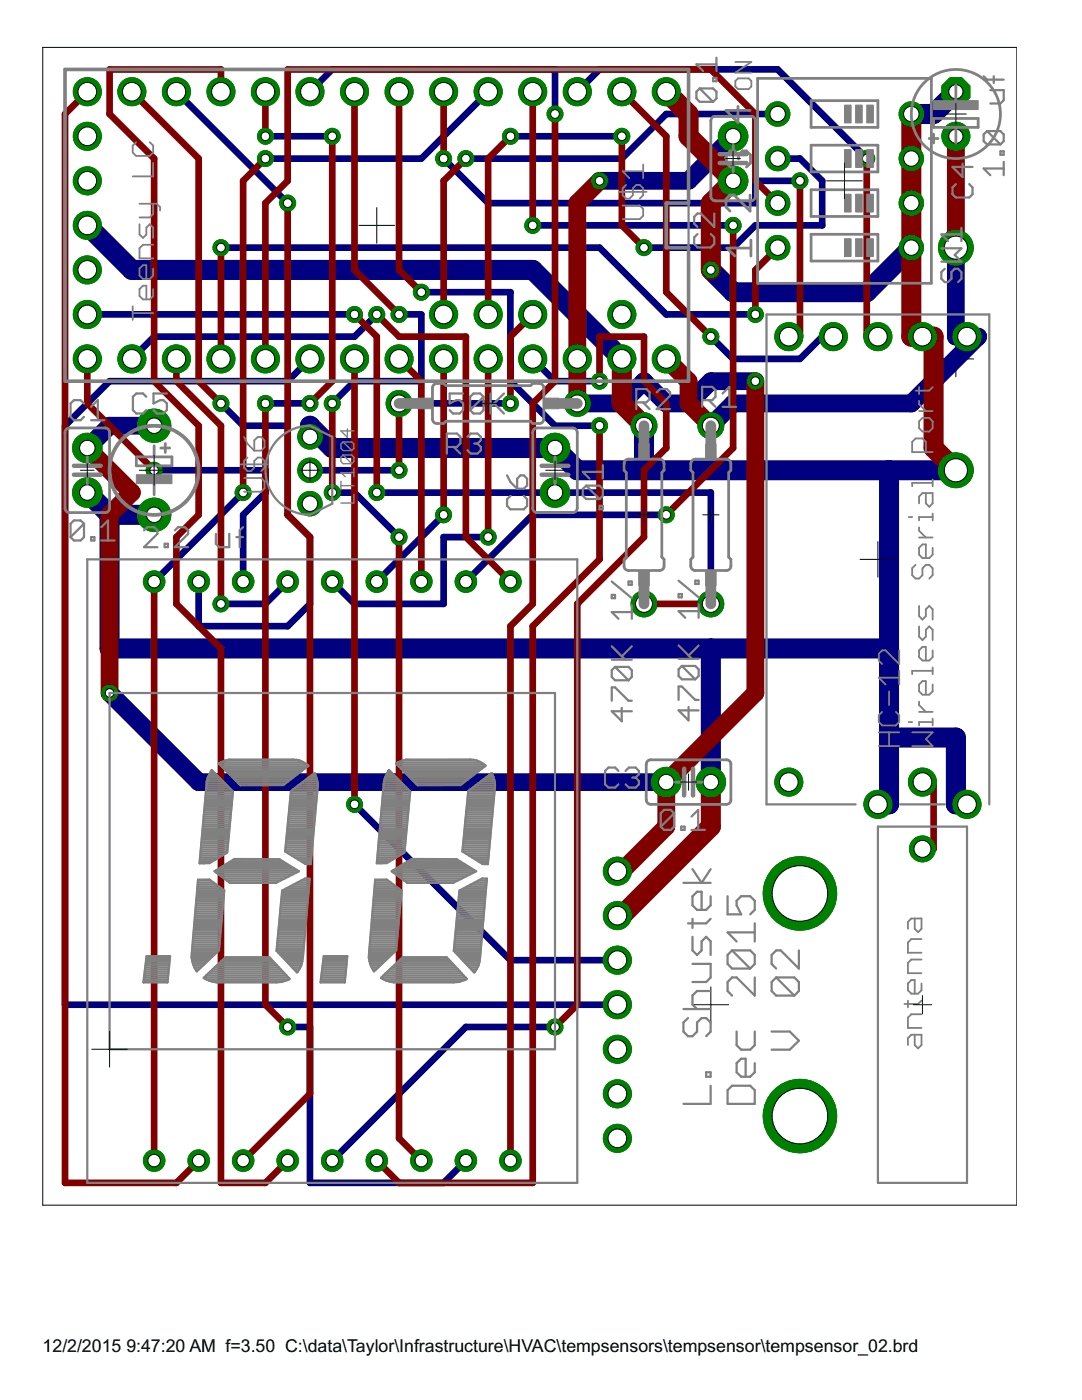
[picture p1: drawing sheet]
<svg xmlns="http://www.w3.org/2000/svg" width="216mm" height="279mm" viewBox="0 0 216 279" stroke-linecap="round" stroke-linejoin="round" font-family="sans-serif">
<defs><g id="words">
<g font-size="4">
<text x="8.5" y="269.9">12/2/2015</text>
<text x="25.2" y="269.9">9:47:20 AM f=3.50 C:\data\Taylor\Infrastructure\HVAC\tempsensors\tempsensor\tempsensor_02.brd</text>
</g>
</g></defs>
<path d="M187.2 71.6h7.1M190.7 68.1v7.1M141.8 197v7.1M138.3 200.5h7.1" fill="none" stroke="#000" stroke-width=".2"/>
<path d="M190.7 18.3l-4.4 4.5h-4.5M17.4 45l8.9 8.9h80l17.8 17.7M181.8 49.4l-8.8 8.9h-26.7l-4.5-4.4M17.4 98.3l4.5 4.4M61.8 87.2v-2.2l4.5 4.4h44.4l4.5 4.5h75.5M128.5 85v8.9M177.4 93.9v66.6h-2.2M21.9 102.7h8.9M21.9 102.7v26.7h155.5M141.8 129.4v26.7M177.4 147.2h13.3v13.3h2.3" fill="none" stroke="#000080" stroke-width="4"/>
<path d="M146.3 27.2l-8.9 8.9h-17.8M190.7 49.4v17.8h4.5l-13.4 13.3h-35.5l-4.5 4.5M150.7 76.1h-8.9l-4.4 4.4h-4.5l-4.4-4.4-4.4 4.4h-8.9M30.8 85h-8.9l-4.5 4.4M21.9 138.3l17.7 17.8h93.3" fill="none" stroke="#000080" stroke-width="3.6"/>
<g fill="none" stroke="#000080" stroke-width="1.3">
<path d="M35.2 18.3l22.2 22.2M61.8 18.3l4.5-4.4h44.4v8.9M97.4 18.3l-13.3 13.3h-31.1M115.2 18.3l4.4-4.4h35.6l17.8 17.7M53 27.2h13.3M88.5 31.6l8.9 8.9h53.3v-4.4h8.9M101.9 27.2h22.2M155.2 31.6h4.4l4.5 4.5v8.9h-13.4l-4.4 4.4h-17.8M155.2 22.8h-22.3l-8.8 8.8h-31.1M44.1 49.4h75.5l13.3 13.4h17.8M84.1 58.3h17.8v17.8l8.8 8.9h8.9M106.3 45h40"/>
<path d="M17.4 62.8h53.3M61.8 71.6l-4.4 4.5h-35.5l-8.9 8.9v115.5h111.1M75.2 62.8l-4.5 4.4h-39.9l-4.5 4.4M79.6 62.8h4.5v13.3h-13.4l-4.4 4.4M106.3 71.6l4.4 4.5h8.9M141.8 67.2l4.5 4.4h13.3l4.5-4.4h2.2M30.8 93.9h22.2v4.4l-4.5 4.4v13.4M44.1 80.5l4.4 4.5h8.9v17.7l4.4 4.5v13.3l-4.4 4.5h-17.8v-8.9M48.5 98.3l-17.7 17.8M53 80.5h8.8M61.8 93.9h17.8M66.3 98.3h4.4l8.9 8.9"/>
<path d="M75.2 98.3h66.6v22.2M79.6 80.5h22.3M57.4 116.1l-4.4 4.4h-8.9M88.5 102.7l-13.3 13.4M97.4 107.2h-8.9v13.3h-17.8l-4.4-4.4M132.9 102.7h-26.6l-13.3 13.4M70.7 160.5l31.2 31.1h22.2M57.4 205h4.4v31.1h26.7l4.5-4.5M110.7 205h-17.7l-26.7 26.6"/>
</g>
<circle cx="132.9" cy="18.3" r="2.79" fill="#008000" stroke="#008000" stroke-width=".2"/>
<circle cx="132.9" cy="18.3" r="1.86" fill="#fff" stroke="#000" stroke-width=".2"/>
<circle cx="124.1" cy="18.3" r="2.79" fill="#008000" stroke="#008000" stroke-width=".2"/>
<circle cx="124.1" cy="18.3" r="1.86" fill="#fff" stroke="#000" stroke-width=".2"/>
<circle cx="115.2" cy="18.3" r="2.79" fill="#008000" stroke="#008000" stroke-width=".2"/>
<circle cx="115.2" cy="18.3" r="1.86" fill="#fff" stroke="#000" stroke-width=".2"/>
<circle cx="106.3" cy="18.3" r="2.79" fill="#008000" stroke="#008000" stroke-width=".2"/>
<circle cx="106.3" cy="18.3" r="1.86" fill="#fff" stroke="#000" stroke-width=".2"/>
<circle cx="97.4" cy="18.3" r="2.79" fill="#008000" stroke="#008000" stroke-width=".2"/>
<circle cx="97.4" cy="18.3" r="1.86" fill="#fff" stroke="#000" stroke-width=".2"/>
<circle cx="88.5" cy="18.3" r="2.79" fill="#008000" stroke="#008000" stroke-width=".2"/>
<circle cx="88.5" cy="18.3" r="1.86" fill="#fff" stroke="#000" stroke-width=".2"/>
<circle cx="79.6" cy="18.3" r="2.79" fill="#008000" stroke="#008000" stroke-width=".2"/>
<circle cx="79.6" cy="18.3" r="1.86" fill="#fff" stroke="#000" stroke-width=".2"/>
<circle cx="70.7" cy="18.3" r="2.79" fill="#008000" stroke="#008000" stroke-width=".2"/>
<circle cx="70.7" cy="18.3" r="1.86" fill="#fff" stroke="#000" stroke-width=".2"/>
<circle cx="61.8" cy="18.3" r="2.79" fill="#008000" stroke="#008000" stroke-width=".2"/>
<circle cx="61.8" cy="18.3" r="1.86" fill="#fff" stroke="#000" stroke-width=".2"/>
<circle cx="53" cy="18.3" r="2.79" fill="#008000" stroke="#008000" stroke-width=".2"/>
<circle cx="53" cy="18.3" r="1.86" fill="#fff" stroke="#000" stroke-width=".2"/>
<circle cx="44.1" cy="18.3" r="2.79" fill="#008000" stroke="#008000" stroke-width=".2"/>
<circle cx="44.1" cy="18.3" r="1.86" fill="#fff" stroke="#000" stroke-width=".2"/>
<circle cx="35.2" cy="18.3" r="2.79" fill="#008000" stroke="#008000" stroke-width=".2"/>
<circle cx="35.2" cy="18.3" r="1.86" fill="#fff" stroke="#000" stroke-width=".2"/>
<circle cx="26.3" cy="18.3" r="2.79" fill="#008000" stroke="#008000" stroke-width=".2"/>
<circle cx="26.3" cy="18.3" r="1.86" fill="#fff" stroke="#000" stroke-width=".2"/>
<circle cx="17.4" cy="18.3" r="2.79" fill="#008000" stroke="#008000" stroke-width=".2"/>
<circle cx="17.4" cy="18.3" r="1.86" fill="#fff" stroke="#000" stroke-width=".2"/>
<circle cx="17.4" cy="27.2" r="2.79" fill="#008000" stroke="#008000" stroke-width=".2"/>
<circle cx="17.4" cy="27.2" r="1.86" fill="#fff" stroke="#000" stroke-width=".2"/>
<circle cx="17.4" cy="36.1" r="2.79" fill="#008000" stroke="#008000" stroke-width=".2"/>
<circle cx="17.4" cy="36.1" r="1.86" fill="#fff" stroke="#000" stroke-width=".2"/>
<circle cx="17.4" cy="45" r="2.79" fill="#008000" stroke="#008000" stroke-width=".2"/>
<circle cx="17.4" cy="45" r="1.86" fill="#fff" stroke="#000" stroke-width=".2"/>
<circle cx="17.4" cy="53.9" r="2.79" fill="#008000" stroke="#008000" stroke-width=".2"/>
<circle cx="17.4" cy="53.9" r="1.86" fill="#fff" stroke="#000" stroke-width=".2"/>
<circle cx="17.4" cy="62.8" r="2.79" fill="#008000" stroke="#008000" stroke-width=".2"/>
<circle cx="17.4" cy="62.8" r="1.86" fill="#fff" stroke="#000" stroke-width=".2"/>
<circle cx="17.4" cy="71.6" r="2.79" fill="#008000" stroke="#008000" stroke-width=".2"/>
<circle cx="17.4" cy="71.6" r="1.86" fill="#fff" stroke="#000" stroke-width=".2"/>
<circle cx="26.3" cy="71.6" r="2.79" fill="#008000" stroke="#008000" stroke-width=".2"/>
<circle cx="26.3" cy="71.6" r="1.86" fill="#fff" stroke="#000" stroke-width=".2"/>
<circle cx="35.2" cy="71.6" r="2.79" fill="#008000" stroke="#008000" stroke-width=".2"/>
<circle cx="35.2" cy="71.6" r="1.86" fill="#fff" stroke="#000" stroke-width=".2"/>
<circle cx="44.1" cy="71.6" r="2.79" fill="#008000" stroke="#008000" stroke-width=".2"/>
<circle cx="44.1" cy="71.6" r="1.86" fill="#fff" stroke="#000" stroke-width=".2"/>
<circle cx="53" cy="71.6" r="2.79" fill="#008000" stroke="#008000" stroke-width=".2"/>
<circle cx="53" cy="71.6" r="1.86" fill="#fff" stroke="#000" stroke-width=".2"/>
<circle cx="61.8" cy="71.6" r="2.79" fill="#008000" stroke="#008000" stroke-width=".2"/>
<circle cx="61.8" cy="71.6" r="1.86" fill="#fff" stroke="#000" stroke-width=".2"/>
<circle cx="70.7" cy="71.6" r="2.79" fill="#008000" stroke="#008000" stroke-width=".2"/>
<circle cx="70.7" cy="71.6" r="1.86" fill="#fff" stroke="#000" stroke-width=".2"/>
<circle cx="79.6" cy="71.6" r="2.79" fill="#008000" stroke="#008000" stroke-width=".2"/>
<circle cx="79.6" cy="71.6" r="1.86" fill="#fff" stroke="#000" stroke-width=".2"/>
<circle cx="88.5" cy="71.6" r="2.79" fill="#008000" stroke="#008000" stroke-width=".2"/>
<circle cx="88.5" cy="71.6" r="1.86" fill="#fff" stroke="#000" stroke-width=".2"/>
<circle cx="97.4" cy="71.6" r="2.79" fill="#008000" stroke="#008000" stroke-width=".2"/>
<circle cx="97.4" cy="71.6" r="1.86" fill="#fff" stroke="#000" stroke-width=".2"/>
<circle cx="106.3" cy="71.6" r="2.79" fill="#008000" stroke="#008000" stroke-width=".2"/>
<circle cx="106.3" cy="71.6" r="1.86" fill="#fff" stroke="#000" stroke-width=".2"/>
<circle cx="115.2" cy="71.6" r="2.79" fill="#008000" stroke="#008000" stroke-width=".2"/>
<circle cx="115.2" cy="71.6" r="1.86" fill="#fff" stroke="#000" stroke-width=".2"/>
<circle cx="124.1" cy="71.6" r="2.79" fill="#008000" stroke="#008000" stroke-width=".2"/>
<circle cx="124.1" cy="71.6" r="1.86" fill="#fff" stroke="#000" stroke-width=".2"/>
<circle cx="132.9" cy="71.6" r="2.79" fill="#008000" stroke="#008000" stroke-width=".2"/>
<circle cx="132.9" cy="71.6" r="1.86" fill="#fff" stroke="#000" stroke-width=".2"/>
<circle cx="124.1" cy="62.8" r="2.79" fill="#008000" stroke="#008000" stroke-width=".2"/>
<circle cx="124.1" cy="62.8" r="1.86" fill="#fff" stroke="#000" stroke-width=".2"/>
<circle cx="106.3" cy="62.8" r="2.79" fill="#008000" stroke="#008000" stroke-width=".2"/>
<circle cx="106.3" cy="62.8" r="1.86" fill="#fff" stroke="#000" stroke-width=".2"/>
<circle cx="97.4" cy="62.8" r="2.79" fill="#008000" stroke="#008000" stroke-width=".2"/>
<circle cx="97.4" cy="62.8" r="1.86" fill="#fff" stroke="#000" stroke-width=".2"/>
<circle cx="88.5" cy="62.8" r="2.79" fill="#008000" stroke="#008000" stroke-width=".2"/>
<circle cx="88.5" cy="62.8" r="1.86" fill="#fff" stroke="#000" stroke-width=".2"/>
<circle cx="159.6" cy="222.7" r="7.3" fill="#008000" stroke="#008000" stroke-width=".2"/>
<circle cx="159.6" cy="222.7" r="5.5" fill="#fff" stroke="#000" stroke-width=".2"/>
<circle cx="159.6" cy="178.3" r="7.3" fill="#008000" stroke="#008000" stroke-width=".2"/>
<circle cx="159.6" cy="178.3" r="5.5" fill="#fff" stroke="#000" stroke-width=".2"/>
<circle cx="123.2" cy="227.2" r="2.79" fill="#008000" stroke="#008000" stroke-width=".2"/>
<circle cx="123.2" cy="227.2" r="1.86" fill="#fff" stroke="#000" stroke-width=".2"/>
<circle cx="123.2" cy="218.3" r="2.79" fill="#008000" stroke="#008000" stroke-width=".2"/>
<circle cx="123.2" cy="218.3" r="1.86" fill="#fff" stroke="#000" stroke-width=".2"/>
<circle cx="123.2" cy="209.4" r="2.79" fill="#008000" stroke="#008000" stroke-width=".2"/>
<circle cx="123.2" cy="209.4" r="1.86" fill="#fff" stroke="#000" stroke-width=".2"/>
<circle cx="123.2" cy="200.5" r="2.79" fill="#008000" stroke="#008000" stroke-width=".2"/>
<circle cx="123.2" cy="200.5" r="1.86" fill="#fff" stroke="#000" stroke-width=".2"/>
<circle cx="123.2" cy="191.6" r="2.79" fill="#008000" stroke="#008000" stroke-width=".2"/>
<circle cx="123.2" cy="191.6" r="1.86" fill="#fff" stroke="#000" stroke-width=".2"/>
<circle cx="123.2" cy="182.7" r="2.79" fill="#008000" stroke="#008000" stroke-width=".2"/>
<circle cx="123.2" cy="182.7" r="1.86" fill="#fff" stroke="#000" stroke-width=".2"/>
<circle cx="123.2" cy="173.9" r="2.79" fill="#008000" stroke="#008000" stroke-width=".2"/>
<circle cx="123.2" cy="173.9" r="1.86" fill="#fff" stroke="#000" stroke-width=".2"/>
<circle cx="193" cy="67.2" r="2.79" fill="#008000" stroke="#008000" stroke-width=".2"/>
<circle cx="193" cy="67.2" r="1.86" fill="#fff" stroke="#000" stroke-width=".2"/>
<circle cx="184.1" cy="67.2" r="2.79" fill="#008000" stroke="#008000" stroke-width=".2"/>
<circle cx="184.1" cy="67.2" r="1.86" fill="#fff" stroke="#000" stroke-width=".2"/>
<circle cx="175.2" cy="67.2" r="2.79" fill="#008000" stroke="#008000" stroke-width=".2"/>
<circle cx="175.2" cy="67.2" r="1.86" fill="#fff" stroke="#000" stroke-width=".2"/>
<circle cx="166.3" cy="67.2" r="2.79" fill="#008000" stroke="#008000" stroke-width=".2"/>
<circle cx="166.3" cy="67.2" r="1.86" fill="#fff" stroke="#000" stroke-width=".2"/>
<circle cx="157.4" cy="67.2" r="2.79" fill="#008000" stroke="#008000" stroke-width=".2"/>
<circle cx="157.4" cy="67.2" r="1.86" fill="#fff" stroke="#000" stroke-width=".2"/>
<circle cx="184.1" cy="156.1" r="2.79" fill="#008000" stroke="#008000" stroke-width=".2"/>
<circle cx="184.1" cy="156.1" r="1.86" fill="#fff" stroke="#000" stroke-width=".2"/>
<circle cx="157.4" cy="156.1" r="2.79" fill="#008000" stroke="#008000" stroke-width=".2"/>
<circle cx="157.4" cy="156.1" r="1.86" fill="#fff" stroke="#000" stroke-width=".2"/>
<circle cx="193" cy="160.5" r="2.79" fill="#008000" stroke="#008000" stroke-width=".2"/>
<circle cx="193" cy="160.5" r="1.86" fill="#fff" stroke="#000" stroke-width=".2"/>
<circle cx="175.2" cy="160.5" r="2.79" fill="#008000" stroke="#008000" stroke-width=".2"/>
<circle cx="175.2" cy="160.5" r="1.86" fill="#fff" stroke="#000" stroke-width=".2"/>
<circle cx="79.6" cy="80.5" r="2.58" fill="#008000" stroke="#008000" stroke-width=".2"/>
<circle cx="79.6" cy="80.5" r="1.69" fill="#fff" stroke="#000" stroke-width=".2"/>
<circle cx="115.2" cy="80.5" r="2.58" fill="#008000" stroke="#008000" stroke-width=".2"/>
<circle cx="115.2" cy="80.5" r="1.69" fill="#fff" stroke="#000" stroke-width=".2"/>
<circle cx="141.8" cy="120.5" r="2.58" fill="#008000" stroke="#008000" stroke-width=".2"/>
<circle cx="141.8" cy="120.5" r="1.69" fill="#fff" stroke="#000" stroke-width=".2"/>
<circle cx="141.8" cy="85" r="2.58" fill="#008000" stroke="#008000" stroke-width=".2"/>
<circle cx="141.8" cy="85" r="1.69" fill="#fff" stroke="#000" stroke-width=".2"/>
<circle cx="128.5" cy="85" r="2.58" fill="#008000" stroke="#008000" stroke-width=".2"/>
<circle cx="128.5" cy="85" r="1.69" fill="#fff" stroke="#000" stroke-width=".2"/>
<circle cx="128.5" cy="120.5" r="2.58" fill="#008000" stroke="#008000" stroke-width=".2"/>
<circle cx="128.5" cy="120.5" r="1.69" fill="#fff" stroke="#000" stroke-width=".2"/>
<circle cx="181.8" cy="49.4" r="2.43" fill="#008000" stroke="#008000" stroke-width=".2"/>
<circle cx="181.8" cy="49.4" r="1.55" fill="#fff" stroke="#000" stroke-width=".2"/>
<circle cx="181.8" cy="40.5" r="2.43" fill="#008000" stroke="#008000" stroke-width=".2"/>
<circle cx="181.8" cy="40.5" r="1.55" fill="#fff" stroke="#000" stroke-width=".2"/>
<circle cx="155.2" cy="40.5" r="2.43" fill="#008000" stroke="#008000" stroke-width=".2"/>
<circle cx="155.2" cy="40.5" r="1.55" fill="#fff" stroke="#000" stroke-width=".2"/>
<circle cx="155.2" cy="49.4" r="2.43" fill="#008000" stroke="#008000" stroke-width=".2"/>
<circle cx="155.2" cy="49.4" r="1.55" fill="#fff" stroke="#000" stroke-width=".2"/>
<circle cx="181.8" cy="31.6" r="2.43" fill="#008000" stroke="#008000" stroke-width=".2"/>
<circle cx="181.8" cy="31.6" r="1.55" fill="#fff" stroke="#000" stroke-width=".2"/>
<circle cx="181.8" cy="22.8" r="2.43" fill="#008000" stroke="#008000" stroke-width=".2"/>
<circle cx="181.8" cy="22.8" r="1.55" fill="#fff" stroke="#000" stroke-width=".2"/>
<circle cx="155.2" cy="31.6" r="2.43" fill="#008000" stroke="#008000" stroke-width=".2"/>
<circle cx="155.2" cy="31.6" r="1.55" fill="#fff" stroke="#000" stroke-width=".2"/>
<circle cx="155.2" cy="22.8" r="2.43" fill="#008000" stroke="#008000" stroke-width=".2"/>
<circle cx="155.2" cy="22.8" r="1.55" fill="#fff" stroke="#000" stroke-width=".2"/>
<circle cx="190.7" cy="93.9" r="3.5" fill="#008000" stroke="#008000" stroke-width=".2"/>
<circle cx="190.7" cy="93.9" r="2.31" fill="#fff" stroke="#000" stroke-width=".2"/>
<circle cx="190.7" cy="49.4" r="3.5" fill="#008000" stroke="#008000" stroke-width=".2"/>
<circle cx="190.7" cy="49.4" r="2.31" fill="#fff" stroke="#000" stroke-width=".2"/>
<circle cx="184.1" cy="169.4" r="2.58" fill="#008000" stroke="#008000" stroke-width=".2"/>
<circle cx="184.1" cy="169.4" r="1.69" fill="#fff" stroke="#000" stroke-width=".2"/>
<circle cx="17.4" cy="89.4" r="2.94" fill="#008000" stroke="#008000" stroke-width=".2"/>
<circle cx="17.4" cy="89.4" r="1.55" fill="#fff" stroke="#000" stroke-width=".2"/>
<circle cx="17.4" cy="98.3" r="2.94" fill="#008000" stroke="#008000" stroke-width=".2"/>
<circle cx="17.4" cy="98.3" r="1.55" fill="#fff" stroke="#000" stroke-width=".2"/>
<circle cx="146.3" cy="27.2" r="2.94" fill="#008000" stroke="#008000" stroke-width=".2"/>
<circle cx="146.3" cy="27.2" r="1.55" fill="#fff" stroke="#000" stroke-width=".2"/>
<circle cx="146.3" cy="36.1" r="2.94" fill="#008000" stroke="#008000" stroke-width=".2"/>
<circle cx="146.3" cy="36.1" r="1.55" fill="#fff" stroke="#000" stroke-width=".2"/>
<circle cx="132.9" cy="156.1" r="2.94" fill="#008000" stroke="#008000" stroke-width=".2"/>
<circle cx="132.9" cy="156.1" r="1.55" fill="#fff" stroke="#000" stroke-width=".2"/>
<circle cx="141.8" cy="156.1" r="2.94" fill="#008000" stroke="#008000" stroke-width=".2"/>
<circle cx="141.8" cy="156.1" r="1.55" fill="#fff" stroke="#000" stroke-width=".2"/>
<circle cx="30.8" cy="85" r="3.3" fill="#008000" stroke="#008000" stroke-width=".2"/>
<circle cx="30.8" cy="85" r="1.55" fill="#fff" stroke="#000" stroke-width=".2"/>
<circle cx="30.8" cy="102.7" r="3.3" fill="#008000" stroke="#008000" stroke-width=".2"/>
<circle cx="30.8" cy="102.7" r="1.55" fill="#fff" stroke="#000" stroke-width=".2"/>
<circle cx="61.8" cy="93.9" r="2.43" fill="#008000" stroke="#008000" stroke-width=".2"/>
<circle cx="61.8" cy="93.9" r="1.55" fill="#fff" stroke="#000" stroke-width=".2"/>
<circle cx="61.8" cy="87.2" r="2.43" fill="#008000" stroke="#008000" stroke-width=".2"/>
<circle cx="61.8" cy="87.2" r="1.55" fill="#fff" stroke="#000" stroke-width=".2"/>
<circle cx="61.8" cy="100.5" r="2.43" fill="#008000" stroke="#008000" stroke-width=".2"/>
<circle cx="61.8" cy="100.5" r="1.55" fill="#fff" stroke="#000" stroke-width=".2"/>
<circle cx="110.7" cy="98.3" r="2.94" fill="#008000" stroke="#008000" stroke-width=".2"/>
<circle cx="110.7" cy="98.3" r="1.55" fill="#fff" stroke="#000" stroke-width=".2"/>
<circle cx="110.7" cy="89.4" r="2.94" fill="#008000" stroke="#008000" stroke-width=".2"/>
<circle cx="110.7" cy="89.4" r="1.55" fill="#fff" stroke="#000" stroke-width=".2"/>
<circle cx="30.8" cy="231.6" r="2.14" fill="#008000" stroke="#008000" stroke-width=".2"/>
<circle cx="30.8" cy="231.6" r="1.25" fill="#fff" stroke="#000" stroke-width=".2"/>
<circle cx="39.6" cy="231.6" r="2.14" fill="#008000" stroke="#008000" stroke-width=".2"/>
<circle cx="39.6" cy="231.6" r="1.25" fill="#fff" stroke="#000" stroke-width=".2"/>
<circle cx="48.5" cy="231.6" r="2.14" fill="#008000" stroke="#008000" stroke-width=".2"/>
<circle cx="48.5" cy="231.6" r="1.25" fill="#fff" stroke="#000" stroke-width=".2"/>
<circle cx="57.4" cy="231.6" r="2.14" fill="#008000" stroke="#008000" stroke-width=".2"/>
<circle cx="57.4" cy="231.6" r="1.25" fill="#fff" stroke="#000" stroke-width=".2"/>
<circle cx="66.3" cy="231.6" r="2.14" fill="#008000" stroke="#008000" stroke-width=".2"/>
<circle cx="66.3" cy="231.6" r="1.25" fill="#fff" stroke="#000" stroke-width=".2"/>
<circle cx="75.2" cy="231.6" r="2.14" fill="#008000" stroke="#008000" stroke-width=".2"/>
<circle cx="75.2" cy="231.6" r="1.25" fill="#fff" stroke="#000" stroke-width=".2"/>
<circle cx="84.1" cy="231.6" r="2.14" fill="#008000" stroke="#008000" stroke-width=".2"/>
<circle cx="84.1" cy="231.6" r="1.25" fill="#fff" stroke="#000" stroke-width=".2"/>
<circle cx="93" cy="231.6" r="2.14" fill="#008000" stroke="#008000" stroke-width=".2"/>
<circle cx="93" cy="231.6" r="1.25" fill="#fff" stroke="#000" stroke-width=".2"/>
<circle cx="101.9" cy="231.6" r="2.14" fill="#008000" stroke="#008000" stroke-width=".2"/>
<circle cx="101.9" cy="231.6" r="1.25" fill="#fff" stroke="#000" stroke-width=".2"/>
<circle cx="101.9" cy="116.1" r="2.14" fill="#008000" stroke="#008000" stroke-width=".2"/>
<circle cx="101.9" cy="116.1" r="1.25" fill="#fff" stroke="#000" stroke-width=".2"/>
<circle cx="93" cy="116.1" r="2.14" fill="#008000" stroke="#008000" stroke-width=".2"/>
<circle cx="93" cy="116.1" r="1.25" fill="#fff" stroke="#000" stroke-width=".2"/>
<circle cx="84.1" cy="116.1" r="2.14" fill="#008000" stroke="#008000" stroke-width=".2"/>
<circle cx="84.1" cy="116.1" r="1.25" fill="#fff" stroke="#000" stroke-width=".2"/>
<circle cx="75.2" cy="116.1" r="2.14" fill="#008000" stroke="#008000" stroke-width=".2"/>
<circle cx="75.2" cy="116.1" r="1.25" fill="#fff" stroke="#000" stroke-width=".2"/>
<circle cx="66.3" cy="116.1" r="2.14" fill="#008000" stroke="#008000" stroke-width=".2"/>
<circle cx="66.3" cy="116.1" r="1.25" fill="#fff" stroke="#000" stroke-width=".2"/>
<circle cx="57.4" cy="116.1" r="2.14" fill="#008000" stroke="#008000" stroke-width=".2"/>
<circle cx="57.4" cy="116.1" r="1.25" fill="#fff" stroke="#000" stroke-width=".2"/>
<circle cx="48.5" cy="116.1" r="2.14" fill="#008000" stroke="#008000" stroke-width=".2"/>
<circle cx="48.5" cy="116.1" r="1.25" fill="#fff" stroke="#000" stroke-width=".2"/>
<circle cx="39.6" cy="116.1" r="2.14" fill="#008000" stroke="#008000" stroke-width=".2"/>
<circle cx="39.6" cy="116.1" r="1.25" fill="#fff" stroke="#000" stroke-width=".2"/>
<circle cx="30.8" cy="116.1" r="2.14" fill="#008000" stroke="#008000" stroke-width=".2"/>
<circle cx="30.8" cy="116.1" r="1.25" fill="#fff" stroke="#000" stroke-width=".2"/>
<circle cx="190.7" cy="18.3" r="3" fill="#008000" stroke="#008000" stroke-width=".2"/>
<circle cx="190.7" cy="18.3" r="1.42" fill="#fff" stroke="#000" stroke-width=".2"/>
<circle cx="190.7" cy="27.2" r="2.79" fill="#008000" stroke="#008000" stroke-width=".2"/>
<circle cx="190.7" cy="27.2" r="1.42" fill="#fff" stroke="#000" stroke-width=".2"/>
<circle cx="141.8" cy="53.9" r="1.59" fill="#008000" stroke="#008000" stroke-width=".2"/>
<circle cx="141.8" cy="53.9" r=".87" fill="#fff" stroke="#000" stroke-width=".2"/>
<circle cx="88.5" cy="31.6" r="1.59" fill="#008000" stroke="#008000" stroke-width=".2"/>
<circle cx="88.5" cy="31.6" r=".87" fill="#fff" stroke="#000" stroke-width=".2"/>
<circle cx="159.6" cy="36.1" r="1.59" fill="#008000" stroke="#008000" stroke-width=".2"/>
<circle cx="159.6" cy="36.1" r=".87" fill="#fff" stroke="#000" stroke-width=".2"/>
<circle cx="119.6" cy="36.1" r="1.59" fill="#008000" stroke="#008000" stroke-width=".2"/>
<circle cx="119.6" cy="36.1" r=".87" fill="#fff" stroke="#000" stroke-width=".2"/>
<circle cx="21.9" cy="138.3" r="1.59" fill="#008000" stroke="#008000" stroke-width=".2"/>
<circle cx="21.9" cy="138.3" r=".87" fill="#fff" stroke="#000" stroke-width=".2"/>
<circle cx="150.7" cy="76.1" r="1.59" fill="#008000" stroke="#008000" stroke-width=".2"/>
<circle cx="150.7" cy="76.1" r=".87" fill="#fff" stroke="#000" stroke-width=".2"/>
<circle cx="70.7" cy="62.8" r="1.59" fill="#008000" stroke="#008000" stroke-width=".2"/>
<circle cx="70.7" cy="62.8" r=".87" fill="#fff" stroke="#000" stroke-width=".2"/>
<circle cx="75.2" cy="98.3" r="1.59" fill="#008000" stroke="#008000" stroke-width=".2"/>
<circle cx="75.2" cy="98.3" r=".87" fill="#fff" stroke="#000" stroke-width=".2"/>
<circle cx="79.6" cy="93.9" r="1.59" fill="#008000" stroke="#008000" stroke-width=".2"/>
<circle cx="79.6" cy="93.9" r=".87" fill="#fff" stroke="#000" stroke-width=".2"/>
<circle cx="101.9" cy="80.5" r="1.59" fill="#008000" stroke="#008000" stroke-width=".2"/>
<circle cx="101.9" cy="80.5" r=".87" fill="#fff" stroke="#000" stroke-width=".2"/>
<circle cx="44.1" cy="80.5" r="1.59" fill="#008000" stroke="#008000" stroke-width=".2"/>
<circle cx="44.1" cy="80.5" r=".87" fill="#fff" stroke="#000" stroke-width=".2"/>
<circle cx="30.8" cy="93.9" r="1.59" fill="#008000" stroke="#008000" stroke-width=".2"/>
<circle cx="30.8" cy="93.9" r=".87" fill="#fff" stroke="#000" stroke-width=".2"/>
<circle cx="57.4" cy="40.5" r="1.59" fill="#008000" stroke="#008000" stroke-width=".2"/>
<circle cx="57.4" cy="40.5" r=".87" fill="#fff" stroke="#000" stroke-width=".2"/>
<circle cx="110.7" cy="205" r="1.59" fill="#008000" stroke="#008000" stroke-width=".2"/>
<circle cx="110.7" cy="205" r=".87" fill="#fff" stroke="#000" stroke-width=".2"/>
<circle cx="119.6" cy="76.1" r="1.59" fill="#008000" stroke="#008000" stroke-width=".2"/>
<circle cx="119.6" cy="76.1" r=".87" fill="#fff" stroke="#000" stroke-width=".2"/>
<circle cx="97.4" cy="107.2" r="1.59" fill="#008000" stroke="#008000" stroke-width=".2"/>
<circle cx="97.4" cy="107.2" r=".87" fill="#fff" stroke="#000" stroke-width=".2"/>
<circle cx="44.1" cy="120.5" r="1.59" fill="#008000" stroke="#008000" stroke-width=".2"/>
<circle cx="44.1" cy="120.5" r=".87" fill="#fff" stroke="#000" stroke-width=".2"/>
<circle cx="119.6" cy="85" r="1.59" fill="#008000" stroke="#008000" stroke-width=".2"/>
<circle cx="119.6" cy="85" r=".87" fill="#fff" stroke="#000" stroke-width=".2"/>
<circle cx="84.1" cy="58.3" r="1.59" fill="#008000" stroke="#008000" stroke-width=".2"/>
<circle cx="84.1" cy="58.3" r=".87" fill="#fff" stroke="#000" stroke-width=".2"/>
<circle cx="88.5" cy="102.7" r="1.59" fill="#008000" stroke="#008000" stroke-width=".2"/>
<circle cx="88.5" cy="102.7" r=".87" fill="#fff" stroke="#000" stroke-width=".2"/>
<circle cx="79.6" cy="107.2" r="1.59" fill="#008000" stroke="#008000" stroke-width=".2"/>
<circle cx="79.6" cy="107.2" r=".87" fill="#fff" stroke="#000" stroke-width=".2"/>
<circle cx="66.3" cy="98.3" r="1.59" fill="#008000" stroke="#008000" stroke-width=".2"/>
<circle cx="66.3" cy="98.3" r=".87" fill="#fff" stroke="#000" stroke-width=".2"/>
<circle cx="66.3" cy="80.5" r="1.59" fill="#008000" stroke="#008000" stroke-width=".2"/>
<circle cx="66.3" cy="80.5" r=".87" fill="#fff" stroke="#000" stroke-width=".2"/>
<circle cx="79.6" cy="62.8" r="1.59" fill="#008000" stroke="#008000" stroke-width=".2"/>
<circle cx="79.6" cy="62.8" r=".87" fill="#fff" stroke="#000" stroke-width=".2"/>
<circle cx="57.4" cy="205" r="1.59" fill="#008000" stroke="#008000" stroke-width=".2"/>
<circle cx="57.4" cy="205" r=".87" fill="#fff" stroke="#000" stroke-width=".2"/>
<circle cx="53" cy="80.5" r="1.59" fill="#008000" stroke="#008000" stroke-width=".2"/>
<circle cx="53" cy="80.5" r=".87" fill="#fff" stroke="#000" stroke-width=".2"/>
<circle cx="61.8" cy="80.5" r="1.59" fill="#008000" stroke="#008000" stroke-width=".2"/>
<circle cx="61.8" cy="80.5" r=".87" fill="#fff" stroke="#000" stroke-width=".2"/>
<circle cx="66.3" cy="27.2" r="1.59" fill="#008000" stroke="#008000" stroke-width=".2"/>
<circle cx="66.3" cy="27.2" r=".87" fill="#fff" stroke="#000" stroke-width=".2"/>
<circle cx="53" cy="27.2" r="1.59" fill="#008000" stroke="#008000" stroke-width=".2"/>
<circle cx="53" cy="27.2" r=".87" fill="#fff" stroke="#000" stroke-width=".2"/>
<circle cx="110.7" cy="22.8" r="1.59" fill="#008000" stroke="#008000" stroke-width=".2"/>
<circle cx="110.7" cy="22.8" r=".87" fill="#fff" stroke="#000" stroke-width=".2"/>
<circle cx="75.2" cy="62.8" r="1.59" fill="#008000" stroke="#008000" stroke-width=".2"/>
<circle cx="75.2" cy="62.8" r=".87" fill="#fff" stroke="#000" stroke-width=".2"/>
<circle cx="132.9" cy="102.7" r="1.59" fill="#008000" stroke="#008000" stroke-width=".2"/>
<circle cx="132.9" cy="102.7" r=".87" fill="#fff" stroke="#000" stroke-width=".2"/>
<circle cx="146.3" cy="45" r="1.59" fill="#008000" stroke="#008000" stroke-width=".2"/>
<circle cx="146.3" cy="45" r=".87" fill="#fff" stroke="#000" stroke-width=".2"/>
<circle cx="106.3" cy="45" r="1.59" fill="#008000" stroke="#008000" stroke-width=".2"/>
<circle cx="106.3" cy="45" r=".87" fill="#fff" stroke="#000" stroke-width=".2"/>
<circle cx="70.7" cy="160.5" r="1.59" fill="#008000" stroke="#008000" stroke-width=".2"/>
<circle cx="70.7" cy="160.5" r=".87" fill="#fff" stroke="#000" stroke-width=".2"/>
<circle cx="128.5" cy="49.4" r="1.59" fill="#008000" stroke="#008000" stroke-width=".2"/>
<circle cx="128.5" cy="49.4" r=".87" fill="#fff" stroke="#000" stroke-width=".2"/>
<circle cx="124.1" cy="27.2" r="1.59" fill="#008000" stroke="#008000" stroke-width=".2"/>
<circle cx="124.1" cy="27.2" r=".87" fill="#fff" stroke="#000" stroke-width=".2"/>
<circle cx="101.9" cy="27.2" r="1.59" fill="#008000" stroke="#008000" stroke-width=".2"/>
<circle cx="101.9" cy="27.2" r=".87" fill="#fff" stroke="#000" stroke-width=".2"/>
<circle cx="150.7" cy="62.8" r="1.59" fill="#008000" stroke="#008000" stroke-width=".2"/>
<circle cx="150.7" cy="62.8" r=".87" fill="#fff" stroke="#000" stroke-width=".2"/>
<circle cx="44.1" cy="49.4" r="1.59" fill="#008000" stroke="#008000" stroke-width=".2"/>
<circle cx="44.1" cy="49.4" r=".87" fill="#fff" stroke="#000" stroke-width=".2"/>
<circle cx="93" cy="31.6" r="1.59" fill="#008000" stroke="#008000" stroke-width=".2"/>
<circle cx="93" cy="31.6" r=".87" fill="#fff" stroke="#000" stroke-width=".2"/>
<circle cx="53" cy="31.6" r="1.59" fill="#008000" stroke="#008000" stroke-width=".2"/>
<circle cx="53" cy="31.6" r=".87" fill="#fff" stroke="#000" stroke-width=".2"/>
<circle cx="48.5" cy="98.3" r="1.59" fill="#008000" stroke="#008000" stroke-width=".2"/>
<circle cx="48.5" cy="98.3" r=".87" fill="#fff" stroke="#000" stroke-width=".2"/>
<circle cx="141.8" cy="67.2" r="1.59" fill="#008000" stroke="#008000" stroke-width=".2"/>
<circle cx="141.8" cy="67.2" r=".87" fill="#fff" stroke="#000" stroke-width=".2"/>
<circle cx="173" cy="31.6" r="1.59" fill="#008000" stroke="#008000" stroke-width=".2"/>
<circle cx="173" cy="31.6" r=".87" fill="#fff" stroke="#000" stroke-width=".2"/>
<path d="M132.9 18.3l4.5 4.5v4.4l8.9 8.9-4.5 4.4v13.4M181.8 22.8v44.4h4.5v22.2l4.4 4.5M124.1 71.6v8.9l4.4 4.5M141.8 156.1v8.9l-17.7 17.7h-.9" fill="none" stroke="#800000" stroke-width="4"/>
<path d="M119.6 36.1l-4.4 4.4v40M190.7 27.2v22.2M132.9 71.6l4.5 4.5v4.4l4.4 4.5M150.7 76.1v62.2l-17.8 17.8v8.9l-8.8 8.9h-.9M17.4 89.4l8.9 8.9-4.4 4.4v35.6" fill="none" stroke="#800000" stroke-width="3.6"/>
<g fill="none" stroke="#800000" stroke-width="1.3">
<path d="M17.4 18.3l-4.4 4.5v213.3h22.2l4.4-4.5M26.3 18.3l13.3 13.3v44.5l4.5 4.4M44.1 18.3v-4.4h-22.2v8.9l8.9 8.8v44.5l8.8 8.9v17.7l-4.4 4.5v13.3l8.9 8.9v106.7h8.9l4.4-4.5M53 18.3v8.9M70.7 18.3v35.6l8.9 8.9M79.6 18.3v35.6l4.5 4.4M88.5 18.3v13.3M106.3 18.3v26.7M124.1 18.3l8.8 8.9v31.1l8.9 8.9M53 31.6l-4.5 4.5v62.2M66.3 27.2v48.9l-4.5 4.4M93 31.6l-4.5 4.5v26.7"/>
<path d="M101.9 27.2l-4.5 4.4v31.2M110.7 22.8v53.3l-4.4 4.4v40l-4.4 4.5v106.6M124.1 27.2v17.8l4.4 4.4M159.6 36.1v31.1h-2.2M173 31.6v35.6h2.2M44.1 49.4v22.2M57.4 40.5v62.2l4.4 4.5v111.1l-13.3 13.3M146.3 45v44.4l-13.4 13.3M155.2 40.5l-4.5-4.4v-13.3l-8.9-8.9h-84.4v22.2l-4.4 4.4v31.1M155.2 49.4l-4.5 4.5v8.9M17.4 71.6v8.9l13.4 13.4M35.2 71.6v4.5l8.9 8.9v35.5"/>
<path d="M70.7 62.8l4.5 4.4v31.1M70.7 71.6v88.9M75.2 62.8l4.4 4.4h13.4v40l8.9 8.9M79.6 71.6l4.5 4.5v40M88.5 71.6v31.1M97.4 71.6v35.6M106.3 62.8l-4.4 4.4v13.3M119.6 76.1v-8.9h8.9v8.9l4.4 4.4v8.9l-4.4 4.5v13.3l-13.3 13.3v80l-4.5 4.5M53 80.5v120l4.4 4.5M66.3 80.5v17.8M79.6 80.5v13.4M119.6 85v26.6l-13.3 13.4v111.1h-26.7l-4.4-4.5"/>
<path d="M30.8 116.1v115.5M79.6 107.2v120l4.5 4.4M128.5 120.5h13.3M184.1 156.1h2.2v13.3h-2.2"/>
</g>
<circle cx="132.9" cy="18.3" r="2.79" fill="#008000" stroke="#008000" stroke-width=".2"/>
<circle cx="132.9" cy="18.3" r="1.86" fill="#fff" stroke="#000" stroke-width=".2"/>
<circle cx="124.1" cy="18.3" r="2.79" fill="#008000" stroke="#008000" stroke-width=".2"/>
<circle cx="124.1" cy="18.3" r="1.86" fill="#fff" stroke="#000" stroke-width=".2"/>
<circle cx="115.2" cy="18.3" r="2.79" fill="#008000" stroke="#008000" stroke-width=".2"/>
<circle cx="115.2" cy="18.3" r="1.86" fill="#fff" stroke="#000" stroke-width=".2"/>
<circle cx="106.3" cy="18.3" r="2.79" fill="#008000" stroke="#008000" stroke-width=".2"/>
<circle cx="106.3" cy="18.3" r="1.86" fill="#fff" stroke="#000" stroke-width=".2"/>
<circle cx="97.4" cy="18.3" r="2.79" fill="#008000" stroke="#008000" stroke-width=".2"/>
<circle cx="97.4" cy="18.3" r="1.86" fill="#fff" stroke="#000" stroke-width=".2"/>
<circle cx="88.5" cy="18.3" r="2.79" fill="#008000" stroke="#008000" stroke-width=".2"/>
<circle cx="88.5" cy="18.3" r="1.86" fill="#fff" stroke="#000" stroke-width=".2"/>
<circle cx="79.6" cy="18.3" r="2.79" fill="#008000" stroke="#008000" stroke-width=".2"/>
<circle cx="79.6" cy="18.3" r="1.86" fill="#fff" stroke="#000" stroke-width=".2"/>
<circle cx="70.7" cy="18.3" r="2.79" fill="#008000" stroke="#008000" stroke-width=".2"/>
<circle cx="70.7" cy="18.3" r="1.86" fill="#fff" stroke="#000" stroke-width=".2"/>
<circle cx="61.8" cy="18.3" r="2.79" fill="#008000" stroke="#008000" stroke-width=".2"/>
<circle cx="61.8" cy="18.3" r="1.86" fill="#fff" stroke="#000" stroke-width=".2"/>
<circle cx="53" cy="18.3" r="2.79" fill="#008000" stroke="#008000" stroke-width=".2"/>
<circle cx="53" cy="18.3" r="1.86" fill="#fff" stroke="#000" stroke-width=".2"/>
<circle cx="44.1" cy="18.3" r="2.79" fill="#008000" stroke="#008000" stroke-width=".2"/>
<circle cx="44.1" cy="18.3" r="1.86" fill="#fff" stroke="#000" stroke-width=".2"/>
<circle cx="35.2" cy="18.3" r="2.79" fill="#008000" stroke="#008000" stroke-width=".2"/>
<circle cx="35.2" cy="18.3" r="1.86" fill="#fff" stroke="#000" stroke-width=".2"/>
<circle cx="26.3" cy="18.3" r="2.79" fill="#008000" stroke="#008000" stroke-width=".2"/>
<circle cx="26.3" cy="18.3" r="1.86" fill="#fff" stroke="#000" stroke-width=".2"/>
<circle cx="17.4" cy="18.3" r="2.79" fill="#008000" stroke="#008000" stroke-width=".2"/>
<circle cx="17.4" cy="18.3" r="1.86" fill="#fff" stroke="#000" stroke-width=".2"/>
<circle cx="17.4" cy="27.2" r="2.79" fill="#008000" stroke="#008000" stroke-width=".2"/>
<circle cx="17.4" cy="27.2" r="1.86" fill="#fff" stroke="#000" stroke-width=".2"/>
<circle cx="17.4" cy="36.1" r="2.79" fill="#008000" stroke="#008000" stroke-width=".2"/>
<circle cx="17.4" cy="36.1" r="1.86" fill="#fff" stroke="#000" stroke-width=".2"/>
<circle cx="17.4" cy="45" r="2.79" fill="#008000" stroke="#008000" stroke-width=".2"/>
<circle cx="17.4" cy="45" r="1.86" fill="#fff" stroke="#000" stroke-width=".2"/>
<circle cx="17.4" cy="53.9" r="2.79" fill="#008000" stroke="#008000" stroke-width=".2"/>
<circle cx="17.4" cy="53.9" r="1.86" fill="#fff" stroke="#000" stroke-width=".2"/>
<circle cx="17.4" cy="62.8" r="2.79" fill="#008000" stroke="#008000" stroke-width=".2"/>
<circle cx="17.4" cy="62.8" r="1.86" fill="#fff" stroke="#000" stroke-width=".2"/>
<circle cx="17.4" cy="71.6" r="2.79" fill="#008000" stroke="#008000" stroke-width=".2"/>
<circle cx="17.4" cy="71.6" r="1.86" fill="#fff" stroke="#000" stroke-width=".2"/>
<circle cx="26.3" cy="71.6" r="2.79" fill="#008000" stroke="#008000" stroke-width=".2"/>
<circle cx="26.3" cy="71.6" r="1.86" fill="#fff" stroke="#000" stroke-width=".2"/>
<circle cx="35.2" cy="71.6" r="2.79" fill="#008000" stroke="#008000" stroke-width=".2"/>
<circle cx="35.2" cy="71.6" r="1.86" fill="#fff" stroke="#000" stroke-width=".2"/>
<circle cx="44.1" cy="71.6" r="2.79" fill="#008000" stroke="#008000" stroke-width=".2"/>
<circle cx="44.1" cy="71.6" r="1.86" fill="#fff" stroke="#000" stroke-width=".2"/>
<circle cx="53" cy="71.6" r="2.79" fill="#008000" stroke="#008000" stroke-width=".2"/>
<circle cx="53" cy="71.6" r="1.86" fill="#fff" stroke="#000" stroke-width=".2"/>
<circle cx="61.8" cy="71.6" r="2.79" fill="#008000" stroke="#008000" stroke-width=".2"/>
<circle cx="61.8" cy="71.6" r="1.86" fill="#fff" stroke="#000" stroke-width=".2"/>
<circle cx="70.7" cy="71.6" r="2.79" fill="#008000" stroke="#008000" stroke-width=".2"/>
<circle cx="70.7" cy="71.6" r="1.86" fill="#fff" stroke="#000" stroke-width=".2"/>
<circle cx="79.6" cy="71.6" r="2.79" fill="#008000" stroke="#008000" stroke-width=".2"/>
<circle cx="79.6" cy="71.6" r="1.86" fill="#fff" stroke="#000" stroke-width=".2"/>
<circle cx="88.5" cy="71.6" r="2.79" fill="#008000" stroke="#008000" stroke-width=".2"/>
<circle cx="88.5" cy="71.6" r="1.86" fill="#fff" stroke="#000" stroke-width=".2"/>
<circle cx="97.4" cy="71.6" r="2.79" fill="#008000" stroke="#008000" stroke-width=".2"/>
<circle cx="97.4" cy="71.6" r="1.86" fill="#fff" stroke="#000" stroke-width=".2"/>
<circle cx="106.3" cy="71.6" r="2.79" fill="#008000" stroke="#008000" stroke-width=".2"/>
<circle cx="106.3" cy="71.6" r="1.86" fill="#fff" stroke="#000" stroke-width=".2"/>
<circle cx="115.2" cy="71.6" r="2.79" fill="#008000" stroke="#008000" stroke-width=".2"/>
<circle cx="115.2" cy="71.6" r="1.86" fill="#fff" stroke="#000" stroke-width=".2"/>
<circle cx="124.1" cy="71.6" r="2.79" fill="#008000" stroke="#008000" stroke-width=".2"/>
<circle cx="124.1" cy="71.6" r="1.86" fill="#fff" stroke="#000" stroke-width=".2"/>
<circle cx="132.9" cy="71.6" r="2.79" fill="#008000" stroke="#008000" stroke-width=".2"/>
<circle cx="132.9" cy="71.6" r="1.86" fill="#fff" stroke="#000" stroke-width=".2"/>
<circle cx="124.1" cy="62.8" r="2.79" fill="#008000" stroke="#008000" stroke-width=".2"/>
<circle cx="124.1" cy="62.8" r="1.86" fill="#fff" stroke="#000" stroke-width=".2"/>
<circle cx="106.3" cy="62.8" r="2.79" fill="#008000" stroke="#008000" stroke-width=".2"/>
<circle cx="106.3" cy="62.8" r="1.86" fill="#fff" stroke="#000" stroke-width=".2"/>
<circle cx="97.4" cy="62.8" r="2.79" fill="#008000" stroke="#008000" stroke-width=".2"/>
<circle cx="97.4" cy="62.8" r="1.86" fill="#fff" stroke="#000" stroke-width=".2"/>
<circle cx="88.5" cy="62.8" r="2.79" fill="#008000" stroke="#008000" stroke-width=".2"/>
<circle cx="88.5" cy="62.8" r="1.86" fill="#fff" stroke="#000" stroke-width=".2"/>
<circle cx="159.6" cy="222.7" r="7.3" fill="#008000" stroke="#008000" stroke-width=".2"/>
<circle cx="159.6" cy="222.7" r="5.5" fill="#fff" stroke="#000" stroke-width=".2"/>
<circle cx="159.6" cy="178.3" r="7.3" fill="#008000" stroke="#008000" stroke-width=".2"/>
<circle cx="159.6" cy="178.3" r="5.5" fill="#fff" stroke="#000" stroke-width=".2"/>
<circle cx="123.2" cy="227.2" r="2.79" fill="#008000" stroke="#008000" stroke-width=".2"/>
<circle cx="123.2" cy="227.2" r="1.86" fill="#fff" stroke="#000" stroke-width=".2"/>
<circle cx="123.2" cy="218.3" r="2.79" fill="#008000" stroke="#008000" stroke-width=".2"/>
<circle cx="123.2" cy="218.3" r="1.86" fill="#fff" stroke="#000" stroke-width=".2"/>
<circle cx="123.2" cy="209.4" r="2.79" fill="#008000" stroke="#008000" stroke-width=".2"/>
<circle cx="123.2" cy="209.4" r="1.86" fill="#fff" stroke="#000" stroke-width=".2"/>
<circle cx="123.2" cy="200.5" r="2.79" fill="#008000" stroke="#008000" stroke-width=".2"/>
<circle cx="123.2" cy="200.5" r="1.86" fill="#fff" stroke="#000" stroke-width=".2"/>
<circle cx="123.2" cy="191.6" r="2.79" fill="#008000" stroke="#008000" stroke-width=".2"/>
<circle cx="123.2" cy="191.6" r="1.86" fill="#fff" stroke="#000" stroke-width=".2"/>
<circle cx="123.2" cy="182.7" r="2.79" fill="#008000" stroke="#008000" stroke-width=".2"/>
<circle cx="123.2" cy="182.7" r="1.86" fill="#fff" stroke="#000" stroke-width=".2"/>
<circle cx="123.2" cy="173.9" r="2.79" fill="#008000" stroke="#008000" stroke-width=".2"/>
<circle cx="123.2" cy="173.9" r="1.86" fill="#fff" stroke="#000" stroke-width=".2"/>
<circle cx="193" cy="67.2" r="2.79" fill="#008000" stroke="#008000" stroke-width=".2"/>
<circle cx="193" cy="67.2" r="1.86" fill="#fff" stroke="#000" stroke-width=".2"/>
<circle cx="184.1" cy="67.2" r="2.79" fill="#008000" stroke="#008000" stroke-width=".2"/>
<circle cx="184.1" cy="67.2" r="1.86" fill="#fff" stroke="#000" stroke-width=".2"/>
<circle cx="175.2" cy="67.2" r="2.79" fill="#008000" stroke="#008000" stroke-width=".2"/>
<circle cx="175.2" cy="67.2" r="1.86" fill="#fff" stroke="#000" stroke-width=".2"/>
<circle cx="166.3" cy="67.2" r="2.79" fill="#008000" stroke="#008000" stroke-width=".2"/>
<circle cx="166.3" cy="67.2" r="1.86" fill="#fff" stroke="#000" stroke-width=".2"/>
<circle cx="157.4" cy="67.2" r="2.79" fill="#008000" stroke="#008000" stroke-width=".2"/>
<circle cx="157.4" cy="67.2" r="1.86" fill="#fff" stroke="#000" stroke-width=".2"/>
<circle cx="184.1" cy="156.1" r="2.79" fill="#008000" stroke="#008000" stroke-width=".2"/>
<circle cx="184.1" cy="156.1" r="1.86" fill="#fff" stroke="#000" stroke-width=".2"/>
<circle cx="157.4" cy="156.1" r="2.79" fill="#008000" stroke="#008000" stroke-width=".2"/>
<circle cx="157.4" cy="156.1" r="1.86" fill="#fff" stroke="#000" stroke-width=".2"/>
<circle cx="193" cy="160.5" r="2.79" fill="#008000" stroke="#008000" stroke-width=".2"/>
<circle cx="193" cy="160.5" r="1.86" fill="#fff" stroke="#000" stroke-width=".2"/>
<circle cx="175.2" cy="160.5" r="2.79" fill="#008000" stroke="#008000" stroke-width=".2"/>
<circle cx="175.2" cy="160.5" r="1.86" fill="#fff" stroke="#000" stroke-width=".2"/>
<circle cx="79.6" cy="80.5" r="2.58" fill="#008000" stroke="#008000" stroke-width=".2"/>
<circle cx="79.6" cy="80.5" r="1.69" fill="#fff" stroke="#000" stroke-width=".2"/>
<circle cx="115.2" cy="80.5" r="2.58" fill="#008000" stroke="#008000" stroke-width=".2"/>
<circle cx="115.2" cy="80.5" r="1.69" fill="#fff" stroke="#000" stroke-width=".2"/>
<circle cx="141.8" cy="120.5" r="2.58" fill="#008000" stroke="#008000" stroke-width=".2"/>
<circle cx="141.8" cy="120.5" r="1.69" fill="#fff" stroke="#000" stroke-width=".2"/>
<circle cx="141.8" cy="85" r="2.58" fill="#008000" stroke="#008000" stroke-width=".2"/>
<circle cx="141.8" cy="85" r="1.69" fill="#fff" stroke="#000" stroke-width=".2"/>
<circle cx="128.5" cy="85" r="2.58" fill="#008000" stroke="#008000" stroke-width=".2"/>
<circle cx="128.5" cy="85" r="1.69" fill="#fff" stroke="#000" stroke-width=".2"/>
<circle cx="128.5" cy="120.5" r="2.58" fill="#008000" stroke="#008000" stroke-width=".2"/>
<circle cx="128.5" cy="120.5" r="1.69" fill="#fff" stroke="#000" stroke-width=".2"/>
<circle cx="181.8" cy="49.4" r="2.43" fill="#008000" stroke="#008000" stroke-width=".2"/>
<circle cx="181.8" cy="49.4" r="1.55" fill="#fff" stroke="#000" stroke-width=".2"/>
<circle cx="181.8" cy="40.5" r="2.43" fill="#008000" stroke="#008000" stroke-width=".2"/>
<circle cx="181.8" cy="40.5" r="1.55" fill="#fff" stroke="#000" stroke-width=".2"/>
<circle cx="155.2" cy="40.5" r="2.43" fill="#008000" stroke="#008000" stroke-width=".2"/>
<circle cx="155.2" cy="40.5" r="1.55" fill="#fff" stroke="#000" stroke-width=".2"/>
<circle cx="155.2" cy="49.4" r="2.43" fill="#008000" stroke="#008000" stroke-width=".2"/>
<circle cx="155.2" cy="49.4" r="1.55" fill="#fff" stroke="#000" stroke-width=".2"/>
<circle cx="181.8" cy="31.6" r="2.43" fill="#008000" stroke="#008000" stroke-width=".2"/>
<circle cx="181.8" cy="31.6" r="1.55" fill="#fff" stroke="#000" stroke-width=".2"/>
<circle cx="181.8" cy="22.8" r="2.43" fill="#008000" stroke="#008000" stroke-width=".2"/>
<circle cx="181.8" cy="22.8" r="1.55" fill="#fff" stroke="#000" stroke-width=".2"/>
<circle cx="155.2" cy="31.6" r="2.43" fill="#008000" stroke="#008000" stroke-width=".2"/>
<circle cx="155.2" cy="31.6" r="1.55" fill="#fff" stroke="#000" stroke-width=".2"/>
<circle cx="155.2" cy="22.8" r="2.43" fill="#008000" stroke="#008000" stroke-width=".2"/>
<circle cx="155.2" cy="22.8" r="1.55" fill="#fff" stroke="#000" stroke-width=".2"/>
<circle cx="190.7" cy="93.9" r="3.5" fill="#008000" stroke="#008000" stroke-width=".2"/>
<circle cx="190.7" cy="93.9" r="2.31" fill="#fff" stroke="#000" stroke-width=".2"/>
<circle cx="190.7" cy="49.4" r="3.5" fill="#008000" stroke="#008000" stroke-width=".2"/>
<circle cx="190.7" cy="49.4" r="2.31" fill="#fff" stroke="#000" stroke-width=".2"/>
<circle cx="184.1" cy="169.4" r="2.58" fill="#008000" stroke="#008000" stroke-width=".2"/>
<circle cx="184.1" cy="169.4" r="1.69" fill="#fff" stroke="#000" stroke-width=".2"/>
<circle cx="17.4" cy="89.4" r="2.94" fill="#008000" stroke="#008000" stroke-width=".2"/>
<circle cx="17.4" cy="89.4" r="1.55" fill="#fff" stroke="#000" stroke-width=".2"/>
<circle cx="17.4" cy="98.3" r="2.94" fill="#008000" stroke="#008000" stroke-width=".2"/>
<circle cx="17.4" cy="98.3" r="1.55" fill="#fff" stroke="#000" stroke-width=".2"/>
<circle cx="146.3" cy="27.2" r="2.94" fill="#008000" stroke="#008000" stroke-width=".2"/>
<circle cx="146.3" cy="27.2" r="1.55" fill="#fff" stroke="#000" stroke-width=".2"/>
<circle cx="146.3" cy="36.1" r="2.94" fill="#008000" stroke="#008000" stroke-width=".2"/>
<circle cx="146.3" cy="36.1" r="1.55" fill="#fff" stroke="#000" stroke-width=".2"/>
<circle cx="132.9" cy="156.1" r="2.94" fill="#008000" stroke="#008000" stroke-width=".2"/>
<circle cx="132.9" cy="156.1" r="1.55" fill="#fff" stroke="#000" stroke-width=".2"/>
<circle cx="141.8" cy="156.1" r="2.94" fill="#008000" stroke="#008000" stroke-width=".2"/>
<circle cx="141.8" cy="156.1" r="1.55" fill="#fff" stroke="#000" stroke-width=".2"/>
<circle cx="30.8" cy="85" r="3.3" fill="#008000" stroke="#008000" stroke-width=".2"/>
<circle cx="30.8" cy="85" r="1.55" fill="#fff" stroke="#000" stroke-width=".2"/>
<circle cx="30.8" cy="102.7" r="3.3" fill="#008000" stroke="#008000" stroke-width=".2"/>
<circle cx="30.8" cy="102.7" r="1.55" fill="#fff" stroke="#000" stroke-width=".2"/>
<circle cx="61.8" cy="93.9" r="2.43" fill="#008000" stroke="#008000" stroke-width=".2"/>
<circle cx="61.8" cy="93.9" r="1.55" fill="#fff" stroke="#000" stroke-width=".2"/>
<circle cx="61.8" cy="87.2" r="2.43" fill="#008000" stroke="#008000" stroke-width=".2"/>
<circle cx="61.8" cy="87.2" r="1.55" fill="#fff" stroke="#000" stroke-width=".2"/>
<circle cx="61.8" cy="100.5" r="2.43" fill="#008000" stroke="#008000" stroke-width=".2"/>
<circle cx="61.8" cy="100.5" r="1.55" fill="#fff" stroke="#000" stroke-width=".2"/>
<circle cx="110.7" cy="98.3" r="2.94" fill="#008000" stroke="#008000" stroke-width=".2"/>
<circle cx="110.7" cy="98.3" r="1.55" fill="#fff" stroke="#000" stroke-width=".2"/>
<circle cx="110.7" cy="89.4" r="2.94" fill="#008000" stroke="#008000" stroke-width=".2"/>
<circle cx="110.7" cy="89.4" r="1.55" fill="#fff" stroke="#000" stroke-width=".2"/>
<circle cx="30.8" cy="231.6" r="2.14" fill="#008000" stroke="#008000" stroke-width=".2"/>
<circle cx="30.8" cy="231.6" r="1.25" fill="#fff" stroke="#000" stroke-width=".2"/>
<circle cx="39.6" cy="231.6" r="2.14" fill="#008000" stroke="#008000" stroke-width=".2"/>
<circle cx="39.6" cy="231.6" r="1.25" fill="#fff" stroke="#000" stroke-width=".2"/>
<circle cx="48.5" cy="231.6" r="2.14" fill="#008000" stroke="#008000" stroke-width=".2"/>
<circle cx="48.5" cy="231.6" r="1.25" fill="#fff" stroke="#000" stroke-width=".2"/>
<circle cx="57.4" cy="231.6" r="2.14" fill="#008000" stroke="#008000" stroke-width=".2"/>
<circle cx="57.4" cy="231.6" r="1.25" fill="#fff" stroke="#000" stroke-width=".2"/>
<circle cx="66.3" cy="231.6" r="2.14" fill="#008000" stroke="#008000" stroke-width=".2"/>
<circle cx="66.3" cy="231.6" r="1.25" fill="#fff" stroke="#000" stroke-width=".2"/>
<circle cx="75.2" cy="231.6" r="2.14" fill="#008000" stroke="#008000" stroke-width=".2"/>
<circle cx="75.2" cy="231.6" r="1.25" fill="#fff" stroke="#000" stroke-width=".2"/>
<circle cx="84.1" cy="231.6" r="2.14" fill="#008000" stroke="#008000" stroke-width=".2"/>
<circle cx="84.1" cy="231.6" r="1.25" fill="#fff" stroke="#000" stroke-width=".2"/>
<circle cx="93" cy="231.6" r="2.14" fill="#008000" stroke="#008000" stroke-width=".2"/>
<circle cx="93" cy="231.6" r="1.25" fill="#fff" stroke="#000" stroke-width=".2"/>
<circle cx="101.9" cy="231.6" r="2.14" fill="#008000" stroke="#008000" stroke-width=".2"/>
<circle cx="101.9" cy="231.6" r="1.25" fill="#fff" stroke="#000" stroke-width=".2"/>
<circle cx="101.9" cy="116.1" r="2.14" fill="#008000" stroke="#008000" stroke-width=".2"/>
<circle cx="101.9" cy="116.1" r="1.25" fill="#fff" stroke="#000" stroke-width=".2"/>
<circle cx="93" cy="116.1" r="2.14" fill="#008000" stroke="#008000" stroke-width=".2"/>
<circle cx="93" cy="116.1" r="1.25" fill="#fff" stroke="#000" stroke-width=".2"/>
<circle cx="84.1" cy="116.1" r="2.14" fill="#008000" stroke="#008000" stroke-width=".2"/>
<circle cx="84.1" cy="116.1" r="1.25" fill="#fff" stroke="#000" stroke-width=".2"/>
<circle cx="75.2" cy="116.1" r="2.14" fill="#008000" stroke="#008000" stroke-width=".2"/>
<circle cx="75.2" cy="116.1" r="1.25" fill="#fff" stroke="#000" stroke-width=".2"/>
<circle cx="66.3" cy="116.1" r="2.14" fill="#008000" stroke="#008000" stroke-width=".2"/>
<circle cx="66.3" cy="116.1" r="1.25" fill="#fff" stroke="#000" stroke-width=".2"/>
<circle cx="57.4" cy="116.1" r="2.14" fill="#008000" stroke="#008000" stroke-width=".2"/>
<circle cx="57.4" cy="116.1" r="1.25" fill="#fff" stroke="#000" stroke-width=".2"/>
<circle cx="48.5" cy="116.1" r="2.14" fill="#008000" stroke="#008000" stroke-width=".2"/>
<circle cx="48.5" cy="116.1" r="1.25" fill="#fff" stroke="#000" stroke-width=".2"/>
<circle cx="39.6" cy="116.1" r="2.14" fill="#008000" stroke="#008000" stroke-width=".2"/>
<circle cx="39.6" cy="116.1" r="1.25" fill="#fff" stroke="#000" stroke-width=".2"/>
<circle cx="30.8" cy="116.1" r="2.14" fill="#008000" stroke="#008000" stroke-width=".2"/>
<circle cx="30.8" cy="116.1" r="1.25" fill="#fff" stroke="#000" stroke-width=".2"/>
<circle cx="190.7" cy="18.3" r="3" fill="#008000" stroke="#008000" stroke-width=".2"/>
<circle cx="190.7" cy="18.3" r="1.42" fill="#fff" stroke="#000" stroke-width=".2"/>
<circle cx="190.7" cy="27.2" r="2.79" fill="#008000" stroke="#008000" stroke-width=".2"/>
<circle cx="190.7" cy="27.2" r="1.42" fill="#fff" stroke="#000" stroke-width=".2"/>
<circle cx="141.8" cy="53.9" r="1.59" fill="#008000" stroke="#008000" stroke-width=".2"/>
<circle cx="141.8" cy="53.9" r=".87" fill="#fff" stroke="#000" stroke-width=".2"/>
<circle cx="88.5" cy="31.6" r="1.59" fill="#008000" stroke="#008000" stroke-width=".2"/>
<circle cx="88.5" cy="31.6" r=".87" fill="#fff" stroke="#000" stroke-width=".2"/>
<circle cx="159.6" cy="36.1" r="1.59" fill="#008000" stroke="#008000" stroke-width=".2"/>
<circle cx="159.6" cy="36.1" r=".87" fill="#fff" stroke="#000" stroke-width=".2"/>
<circle cx="119.6" cy="36.1" r="1.59" fill="#008000" stroke="#008000" stroke-width=".2"/>
<circle cx="119.6" cy="36.1" r=".87" fill="#fff" stroke="#000" stroke-width=".2"/>
<circle cx="21.9" cy="138.3" r="1.59" fill="#008000" stroke="#008000" stroke-width=".2"/>
<circle cx="21.9" cy="138.3" r=".87" fill="#fff" stroke="#000" stroke-width=".2"/>
<circle cx="150.7" cy="76.1" r="1.59" fill="#008000" stroke="#008000" stroke-width=".2"/>
<circle cx="150.7" cy="76.1" r=".87" fill="#fff" stroke="#000" stroke-width=".2"/>
<circle cx="70.7" cy="62.8" r="1.59" fill="#008000" stroke="#008000" stroke-width=".2"/>
<circle cx="70.7" cy="62.8" r=".87" fill="#fff" stroke="#000" stroke-width=".2"/>
<circle cx="75.2" cy="98.3" r="1.59" fill="#008000" stroke="#008000" stroke-width=".2"/>
<circle cx="75.2" cy="98.3" r=".87" fill="#fff" stroke="#000" stroke-width=".2"/>
<circle cx="79.6" cy="93.9" r="1.59" fill="#008000" stroke="#008000" stroke-width=".2"/>
<circle cx="79.6" cy="93.9" r=".87" fill="#fff" stroke="#000" stroke-width=".2"/>
<circle cx="101.9" cy="80.5" r="1.59" fill="#008000" stroke="#008000" stroke-width=".2"/>
<circle cx="101.9" cy="80.5" r=".87" fill="#fff" stroke="#000" stroke-width=".2"/>
<circle cx="44.1" cy="80.5" r="1.59" fill="#008000" stroke="#008000" stroke-width=".2"/>
<circle cx="44.1" cy="80.5" r=".87" fill="#fff" stroke="#000" stroke-width=".2"/>
<circle cx="30.8" cy="93.9" r="1.59" fill="#008000" stroke="#008000" stroke-width=".2"/>
<circle cx="30.8" cy="93.9" r=".87" fill="#fff" stroke="#000" stroke-width=".2"/>
<circle cx="57.4" cy="40.5" r="1.59" fill="#008000" stroke="#008000" stroke-width=".2"/>
<circle cx="57.4" cy="40.5" r=".87" fill="#fff" stroke="#000" stroke-width=".2"/>
<circle cx="110.7" cy="205" r="1.59" fill="#008000" stroke="#008000" stroke-width=".2"/>
<circle cx="110.7" cy="205" r=".87" fill="#fff" stroke="#000" stroke-width=".2"/>
<circle cx="119.6" cy="76.1" r="1.59" fill="#008000" stroke="#008000" stroke-width=".2"/>
<circle cx="119.6" cy="76.1" r=".87" fill="#fff" stroke="#000" stroke-width=".2"/>
<circle cx="97.4" cy="107.2" r="1.59" fill="#008000" stroke="#008000" stroke-width=".2"/>
<circle cx="97.4" cy="107.2" r=".87" fill="#fff" stroke="#000" stroke-width=".2"/>
<circle cx="44.1" cy="120.5" r="1.59" fill="#008000" stroke="#008000" stroke-width=".2"/>
<circle cx="44.1" cy="120.5" r=".87" fill="#fff" stroke="#000" stroke-width=".2"/>
<circle cx="119.6" cy="85" r="1.59" fill="#008000" stroke="#008000" stroke-width=".2"/>
<circle cx="119.6" cy="85" r=".87" fill="#fff" stroke="#000" stroke-width=".2"/>
<circle cx="84.1" cy="58.3" r="1.59" fill="#008000" stroke="#008000" stroke-width=".2"/>
<circle cx="84.1" cy="58.3" r=".87" fill="#fff" stroke="#000" stroke-width=".2"/>
<circle cx="88.5" cy="102.7" r="1.59" fill="#008000" stroke="#008000" stroke-width=".2"/>
<circle cx="88.5" cy="102.7" r=".87" fill="#fff" stroke="#000" stroke-width=".2"/>
<circle cx="79.6" cy="107.2" r="1.59" fill="#008000" stroke="#008000" stroke-width=".2"/>
<circle cx="79.6" cy="107.2" r=".87" fill="#fff" stroke="#000" stroke-width=".2"/>
<circle cx="66.3" cy="98.3" r="1.59" fill="#008000" stroke="#008000" stroke-width=".2"/>
<circle cx="66.3" cy="98.3" r=".87" fill="#fff" stroke="#000" stroke-width=".2"/>
<circle cx="66.3" cy="80.5" r="1.59" fill="#008000" stroke="#008000" stroke-width=".2"/>
<circle cx="66.3" cy="80.5" r=".87" fill="#fff" stroke="#000" stroke-width=".2"/>
<circle cx="79.6" cy="62.8" r="1.59" fill="#008000" stroke="#008000" stroke-width=".2"/>
<circle cx="79.6" cy="62.8" r=".87" fill="#fff" stroke="#000" stroke-width=".2"/>
<circle cx="57.4" cy="205" r="1.59" fill="#008000" stroke="#008000" stroke-width=".2"/>
<circle cx="57.4" cy="205" r=".87" fill="#fff" stroke="#000" stroke-width=".2"/>
<circle cx="53" cy="80.5" r="1.59" fill="#008000" stroke="#008000" stroke-width=".2"/>
<circle cx="53" cy="80.5" r=".87" fill="#fff" stroke="#000" stroke-width=".2"/>
<circle cx="61.8" cy="80.5" r="1.59" fill="#008000" stroke="#008000" stroke-width=".2"/>
<circle cx="61.8" cy="80.5" r=".87" fill="#fff" stroke="#000" stroke-width=".2"/>
<circle cx="66.3" cy="27.2" r="1.59" fill="#008000" stroke="#008000" stroke-width=".2"/>
<circle cx="66.3" cy="27.2" r=".87" fill="#fff" stroke="#000" stroke-width=".2"/>
<circle cx="53" cy="27.2" r="1.59" fill="#008000" stroke="#008000" stroke-width=".2"/>
<circle cx="53" cy="27.2" r=".87" fill="#fff" stroke="#000" stroke-width=".2"/>
<circle cx="110.7" cy="22.8" r="1.59" fill="#008000" stroke="#008000" stroke-width=".2"/>
<circle cx="110.7" cy="22.8" r=".87" fill="#fff" stroke="#000" stroke-width=".2"/>
<circle cx="75.2" cy="62.8" r="1.59" fill="#008000" stroke="#008000" stroke-width=".2"/>
<circle cx="75.2" cy="62.8" r=".87" fill="#fff" stroke="#000" stroke-width=".2"/>
<circle cx="132.9" cy="102.7" r="1.59" fill="#008000" stroke="#008000" stroke-width=".2"/>
<circle cx="132.9" cy="102.7" r=".87" fill="#fff" stroke="#000" stroke-width=".2"/>
<circle cx="146.3" cy="45" r="1.59" fill="#008000" stroke="#008000" stroke-width=".2"/>
<circle cx="146.3" cy="45" r=".87" fill="#fff" stroke="#000" stroke-width=".2"/>
<circle cx="106.3" cy="45" r="1.59" fill="#008000" stroke="#008000" stroke-width=".2"/>
<circle cx="106.3" cy="45" r=".87" fill="#fff" stroke="#000" stroke-width=".2"/>
<circle cx="70.7" cy="160.5" r="1.59" fill="#008000" stroke="#008000" stroke-width=".2"/>
<circle cx="70.7" cy="160.5" r=".87" fill="#fff" stroke="#000" stroke-width=".2"/>
<circle cx="128.5" cy="49.4" r="1.59" fill="#008000" stroke="#008000" stroke-width=".2"/>
<circle cx="128.5" cy="49.4" r=".87" fill="#fff" stroke="#000" stroke-width=".2"/>
<circle cx="124.1" cy="27.2" r="1.59" fill="#008000" stroke="#008000" stroke-width=".2"/>
<circle cx="124.1" cy="27.2" r=".87" fill="#fff" stroke="#000" stroke-width=".2"/>
<circle cx="101.9" cy="27.2" r="1.59" fill="#008000" stroke="#008000" stroke-width=".2"/>
<circle cx="101.9" cy="27.2" r=".87" fill="#fff" stroke="#000" stroke-width=".2"/>
<circle cx="150.7" cy="62.8" r="1.59" fill="#008000" stroke="#008000" stroke-width=".2"/>
<circle cx="150.7" cy="62.8" r=".87" fill="#fff" stroke="#000" stroke-width=".2"/>
<circle cx="44.1" cy="49.4" r="1.59" fill="#008000" stroke="#008000" stroke-width=".2"/>
<circle cx="44.1" cy="49.4" r=".87" fill="#fff" stroke="#000" stroke-width=".2"/>
<circle cx="93" cy="31.6" r="1.59" fill="#008000" stroke="#008000" stroke-width=".2"/>
<circle cx="93" cy="31.6" r=".87" fill="#fff" stroke="#000" stroke-width=".2"/>
<circle cx="53" cy="31.6" r="1.59" fill="#008000" stroke="#008000" stroke-width=".2"/>
<circle cx="53" cy="31.6" r=".87" fill="#fff" stroke="#000" stroke-width=".2"/>
<circle cx="48.5" cy="98.3" r="1.59" fill="#008000" stroke="#008000" stroke-width=".2"/>
<circle cx="48.5" cy="98.3" r=".87" fill="#fff" stroke="#000" stroke-width=".2"/>
<circle cx="141.8" cy="67.2" r="1.59" fill="#008000" stroke="#008000" stroke-width=".2"/>
<circle cx="141.8" cy="67.2" r=".87" fill="#fff" stroke="#000" stroke-width=".2"/>
<circle cx="173" cy="31.6" r="1.59" fill="#008000" stroke="#008000" stroke-width=".2"/>
<circle cx="173" cy="31.6" r=".87" fill="#fff" stroke="#000" stroke-width=".2"/>
<g fill="none" stroke="#808080" stroke-width=".44">
<path d="M13 13.9h124.4v62.2h-124.4zM139.6 17.7l-.6 .6v1.3l.6 .7h2.7M139.6 17.7h2.7l.7 .6v1.3l-.7 .7M139.6 17.7l2.7 2.6M142.3 15.6h.7v.6h-.7zM143 11.5v2.7M143 12.8h-4l1.3 1.4M196.3 15.2l.7 .7h3.3M197.6 18h2.7v2l-.7 .7h-2M198.3 15.2v1.4M190.7 36.7l-.6 .7v1.4l.6 .6h2.7l.7-.6v-1.4l-.7-.7M192.1 32.7v2.6l-2-2h4"/>
<path d="M197 26.2h2.6l.7 .6v1.4l-.7 .6M197 26.2l-.7 .6v1.4l.7 .6h2.6M197 26.2l2.6 2.6M199.6 30.2h.7v.7h-.7zM200.3 33.6h-4l1.3 1.4M200.3 32.3v2.7M139.2 46.7l-.7 .7v1.3l.7 .7h2.6l.7-.7v-1.3l-.7-.7M142.5 42.6v2.7l-2.7-2.7h-.6l-.7 .7v1.3l.7 .7M187.8 49.6h4l-1.3 1.3 1.3 1.3h-4M188.5 53.6l-.7 .7v1.3l.7 .7h.7l.6-.7v-1.3l.7-.7h.7l.6 .7v1.3l-.6 .7M191.8 45.4v2.7M191.8 46.8h-4l1.4 1.3"/>
<path d="M29.2 79.2l-.7-.7h-1.3l-.7 .7v2.7l.7 .6h1.3l.7-.6M33.3 78.5h-2.7v2l1.4-.6h.6l.7 .6v1.4l-.7 .6h-1.3l-.7-.6M92.4 78.5h-2.7v2l1.4-.6h.6l.7 .6v1.4l-.7 .6h-1.3l-.7-.6M96.5 79.2l-.7-.7h-1.3l-.7 .7v2.7M96.5 79.2v2.7l-.7 .6h-1.3l-.7-.6M96.5 79.2l-2.7 2.7M97.9 78.5v4M100.6 78.5l-2.7 2.7M131 78.3l.7-.7h1.4l.6 .7v.7l-2.7 2.6h2.7M140.1 79.9h2l.7-.7v-1.3l-.7-.7h-2v4M141.4 79.9l1.4 1.3M144.2 78.5l1.3-1.3v4"/>
<path d="M16.8 80.5l-.7-.6h-1.3l-.7 .6v2.7l.7 .7h1.3l.7-.7M18.2 83.9h2.6M18.2 81.2l1.3-1.3v4M55.7 87.4a8.8 8.8 0 0 1 6.1-2.4l4.5 2.2v13.3l-4.5 2.2a8.9 8.9 0 0 1-8.2-5.5 8.9 8.9 0 0 1 2.1-9.8zM89.2 89.2h2l.7-.7v-1.3l-.7-.7h-2v4M90.5 89.2l1.4 1.3M93.3 87.2l.6-.7h1.4l.6 .7v.7l-.6 .6M94.6 88.5h.7M95.3 88.5l.6 .7v.7l-.6 .6h-1.4l-.6-.6M98.6 80.5l2 2M101.2 94.9l.7 1.3 1.3 1.3M101.9 99l-.7 .6v1.4l.7 .6h2.6l.7-.6v-1.4l-.7-.6"/>
<path d="M103.8 94.9h.7l.7 .6v1.4l-.7 .6h-1.3v-2zM117 96.9h2.6l.7 .7v1.3l-.7 .7M117 96.9l-.7 .7v1.3l.7 .7h2.6M117 96.9l2.6 2.7M120.3 92.8v2.7M120.3 94.2h-4l1.3 1.3M127 80.3h2l.6-.7v-1.3l-.6-.7h-2v4M128.3 80.3l1.3 1.3M144.2 81.2h2.7M16.8 104.5l-.7-.6h-1.3l-.7 .6v2.7M16.8 104.5v2.7l-.7 .7h-1.3l-.7-.7M16.8 104.5l-2.7 2.7"/>
<path d="M17.4 111.6h97.8v124.5h-97.8zM18.2 107.2h.6v.7h-.6zM20.2 107.9h2.7M20.2 105.2l1.3-1.3v4M28.7 105.9l.7-.7h1.4l.6 .7v.6l-2.7 2.7h2.7M32.9 108.5h.6v.7h-.6zM34.9 105.9l.7-.7h1.3l.6 .7v.6l-2.6 2.7h2.6M43.1 106.5v2l.6 .7h2v-2.7M47.2 107.2h1.3M48.5 105.2l-.7 .7v3.3M119.6 101h.7v.6h-.7zM122.1 118.7h.6v.7h-.6z"/>
<path d="M122.1 116.1l4 3.3M125.4 116.1h.7v.6h-.7zM135.4 118.6h.7v.6h-.7zM135.4 115.9l4 3.3M138.7 115.9h.7v.6h-.7zM21.9 138.3h88.8v71.1h-88.8zM122.1 139.8v-2.6h.6l2.7 2.6h.7M122.1 131.7h4M122.1 129l2.6 2.7M122.7 133.1l-.6 .7v1.3l.6 .7h2.7M122.7 133.1h2.7l.7 .7v1.3l-.7 .7M122.7 133.1l2.7 2.7"/>
<path d="M126.1 120.8v2.7M126.1 129l-2 2M126.1 122.2h-4l1.3 1.3M135.4 139.7v-2.7h.7l2.6 2.7h.7M135.4 131.5h4M135.4 128.8l2.7 2.7M136.1 132.9l-.7 .7v1.3l.7 .7h2.6M136.1 132.9h2.6l.7 .7v1.3l-.7 .7M136.1 132.9l2.6 2.7M139.4 120.6v2.7M139.4 128.8l-2 2M139.4 122h-4l1.3 1.3"/>
<path d="M40.9 159.6h5.4M41 159.2h5.4M41 158.8h5.4M41 158.4h5.4M41.1 158h5.4M41.1 157.6h5M41.1 157.2h4.6M41.2 156.7h4.1M41.2 156.3h3.7M41.3 155.9h3.2M41.4 155.5h2.7M41.5 155.1h2.2"/>
<path d="M41.7 154.7h1.6M41.9 154.3h1M42.1 153.9h.3M42.2 153.7l4.3 4.2-1.2 12.2-3.5 2.2h-2l1.4-15.7a5.2 5.2 0 0 1 1-2.9zM43.9 152.6h17.4M44 152.2h16.7M44.3 153h17M44.7 153.4h16M44.9 151.8l.8-.2h12.8a4.8 4.8 0 0 1 3.1 1.2l-5.1 3.9h-8.6l-.3-.3M44.9 151.8l-1.3 .6 4 4M44.9 151.8h14.9M45.1 153.9h15.1"/>
<path d="M45.5 154.3h14.2M45.9 154.7h13.2M46.4 155.1h12.2M46.8 155.5h11.3M47.2 155.9h10.3M47.6 156.3h9.4M57.9 159.6h5.3M57.9 159.2h5.3M58 158.8h5.2M58 158.4h5.3M58 158h5.3M58.1 157.9l4.6-3.6 .6 1.4 .1 1.1-1.4 15.6h-1.1l-4-2.5z"/>
<path d="M58.4 157.6h5M59 157.2h4.4M59.5 156.7h3.9M60 156.3h3.4M60.6 155.9h2.7M61.1 155.5h2.1M61.7 155.1h1.4M62.2 154.7h.7M76.3 159.6h5.4M76.3 159.2h5.4M76.4 158.8h5.4M76.4 158.4h5.4"/>
<path d="M76.4 158h5.5M76.5 157.6h5M76.5 157.2h4.6M76.6 156.7h4.1M76.6 156.3h3.7M76.6 155.9h3.2M76.7 155.5h2.7M76.9 155.1h2.1M77.1 154.7h1.5M77.3 154.3h.9M77.5 153.9h.3M77.6 153.7l4.3 4.2-1.2 12.2-3.5 2.2h-2l1.4-15.7a5.5 5.5 0 0 1 1-2.9z"/>
<path d="M79.2 152.6h17.5M79.3 152.2h16.7M79.7 153h16.9M80.1 153.4h16M80.2 151.8l-1.2 .6 4 4M80.2 151.8l.8-.2h12.9a4.7 4.7 0 0 1 3 1.2l-5 3.9h-8.6l-.3-.3M80.3 151.8h14.9M80.5 153.9h15.1M80.9 154.3h14.1M81.3 154.7h13.2M81.7 155.1h12.3M82.1 155.5h11.3"/>
<path d="M82.5 155.9h10.4M83 156.3h9.4M93.3 159.6h5.2M93.3 159.2h5.3M93.3 158.8h5.3M93.4 158.4h5.2M93.4 158h5.3M93.4 157.9l4.7-3.6 .5 1.4 .2 1.1-1.5 15.6h-1l-4-2.5zM93.8 157.6h4.9M94.3 157.2h4.4M94.9 156.7h3.9M95.4 156.3h3.4"/>
<path d="M96 155.9h2.7M96.5 155.5h2.1M97 155.1h1.5M97.6 154.7h.7M123.4 153.9l-.7-.7h-1.3l-.7 .7v2.6l.7 .7h1.3l.7-.7M124.1 141.3v2.6l-2-2h4M124.8 153.9l.7-.7h1.3l.7 .7v.6l-.7 .7M126.2 155.2h.6M126.8 155.2l.7 .7v.6l-.7 .7h-1.3l-.7-.7M137.4 141.1v2.7l-2-2h4M39.2 179.9h5.4M39.2 179.5h5.4"/>
<path d="M39.2 179h5.4M39.3 178.6h5.4M39.3 178.2h5.4M39.3 177.8h5.4M39.3 177.4h5M39.4 177h4.3M39.4 176.6h3.8M39.5 176.1h3.1M39.5 175.7h2.5M39.5 175.6l2.3-.1 2.9 2.2-1 12-4.4 4.2-.1-.2a5.4 5.4 0 0 1-.9-3.4zM39.9 172h2.3M39.9 171.6h3"/>
<path d="M39.9 171.2h3.7M40 170.8h4.3M40 170.4h5M40 169.9h5.4M40.1 169.5h5.3M40.1 169.1h5.3M40.1 168.7h5.4M40.2 168.3h5.3M40.2 167.9h5.4M40.2 167.5h5.4M40.3 167.1h5.3M40.3 166.6h5.4"/>
<path d="M40.4 166.2h5.3M40.4 165.8h5.3M40.4 165.4h5.4M40.5 165h5.3M40.5 164.6h5.4M40.5 164.2h5.4M40.6 163.8h5.4M40.6 163.3h5.4M40.6 162.9h5.4M40.7 162.5h5.4M40.7 162.1h5.4M40.7 161.7h5.4"/>
<path d="M40.8 161.3h5.4M40.8 160.9h5.4M40.9 160.5h5.3M40.9 160h5.4M42.8 173.9l4-2.5 8.9 .1 3.9 2.4-4.5 2.3h-9.2zM43.1 174.1h16.1M43.1 173.7h16.2M43.6 174.5h14.8M43.8 173.2h14.8M44.2 174.9h13.4M44.5 172.8h13.5M44.7 175.3h12.1"/>
<path d="M45.1 172.4h12.2M45.3 175.7h10.7M45.8 176.1h9.4M45.8 172h10.8M46.5 171.6h9.5M56.1 179.9h5.3M56.1 179.5h5.3M56.2 179h5.3M56.2 178.6h5.3M56.3 178.2h5.3M56.3 177.8h5.3M56.9 169.9h5.3"/>
<path d="M56.9 169.5h5.4M57 169.1h5.3M57 177.4h4.6M57 168.7h5.3M57.1 168.3h5.3M57.1 167.9h5.3M57.1 167.5h5.3M57.2 167.1h5.3M57.2 166.6h5.3M57.3 166.2h5.2M57.3 165.8h5.3M57.3 165.4h5.3"/>
<path d="M57.4 165h5.3M57.4 164.6h5.3M57.4 164.2h5.3M57.5 163.8h5.3M57.5 163.3h5.3M57.6 162.9h5.3M57.6 170.4h4.6M57.6 162.5h5.3M57.7 162.1h5.2M57.7 161.7h5.3M57.7 161.3h5.3M57.8 160.9h5.2"/>
<path d="M57.8 177h3.9M57.8 160.5h5.3M57.8 160h5.3M58.3 170.8h3.8M58.5 176.6h3.2M58.9 171.2h3.2M59.3 176.1h2.4M59.6 171.6h2.5M60.1 175.7h1.7M60.3 172h1.7M60.9 172.4h1.1M74.5 179.9h5.4"/>
<path d="M74.5 179.5h5.5M74.6 179h5.4M74.6 178.6h5.4M74.7 178.2h5.4M74.7 177.8h5.4M74.7 177.4h5M74.8 177h4.3M74.8 176.6h3.7M74.8 176.1h3.2M74.9 175.7h2.5M74.9 175.6l2.3-.1 2.9 2.2-1 12-4.5 4.2-.1-.2a5.1 5.1 0 0 1-.9-3.4zM75.2 172h2.4"/>
<path d="M75.2 171.6h3.1M75.3 171.2h3.7M75.3 170.8h4.4M75.4 170.4h4.9M75.4 169.9h5.3M75.4 169.5h5.4M75.5 169.1h5.3M75.5 168.7h5.3M75.5 168.3h5.4M75.6 167.9h5.3M75.6 167.5h5.4M75.6 167.1h5.4"/>
<path d="M75.7 166.6h5.3M75.7 166.2h5.4M75.8 165.8h5.3M75.8 165.4h5.4M75.8 165h5.4M75.9 164.6h5.3M75.9 164.2h5.4M75.9 163.8h5.4M76 163.3h5.3M76 162.9h5.4M76.1 162.5h5.3M76.1 162.1h5.4"/>
<path d="M76.1 161.7h5.4M76.2 161.3h5.3M76.2 160.9h5.4M76.2 160.5h5.4M76.3 160h5.4M78.1 173.9l4-2.5 9 .1 3.9 2.4-4.6 2.3h-9.1zM78.4 174.1h16.2M78.5 173.7h16.2M79 174.5h14.8M79.2 173.2h14.8M79.5 174.9h13.5M79.8 172.8h13.5"/>
<path d="M80.1 175.3h12.1M80.5 172.4h12.2M80.6 175.7h10.8M81.2 176.1h9.4M81.2 172h10.8M81.9 171.6h9.4M91.5 179.9h5.3M91.5 179.5h5.3M91.5 179h5.3M91.6 178.6h5.3M91.6 178.2h5.3M91.7 177.8h5.2"/>
<path d="M92.3 169.9h5.3M92.3 169.5h5.3M92.4 177.4h4.6M92.4 169.1h5.3M92.4 168.7h5.3M92.4 168.3h5.3M92.5 167.9h5.3M92.5 167.5h5.3M92.5 167.1h5.4M92.6 166.6h5.3M92.6 166.2h5.3M92.7 165.8h5.3"/>
<path d="M92.7 165.4h5.3M92.8 165h5.2M92.8 164.6h5.3M92.8 164.2h5.3M92.9 163.8h5.2M92.9 163.3h5.3M92.9 162.9h5.3M93 170.4h4.5M93 162.5h5.3M93 162.1h5.3M93 161.7h5.3M93.1 161.3h5.3"/>
<path d="M93.1 177h3.9M93.1 160.9h5.3M93.2 160.5h5.2M93.2 160h5.3M93.6 170.8h3.9M93.9 176.6h3.1M94.3 171.2h3.2M94.7 176.1h2.4M95 171.6h2.4M95.5 175.7h1.6M95.6 172h1.8M96.3 172.4h1"/>
<path d="M134.5 162.3l-.6-.7h-1.4l-.7 .7v2.7M134.5 162.3v2.7l-.6 .6h-1.4l-.7-.6M134.5 162.3l-2.7 2.7M135.9 165h.7v.6h-.7zM136.4 176.2h5.4M138 165.6h2.7M138 163l1.3-1.4v4M138.2 173.5l1.8 2.7 1.8-2.7M141.8 178.9v1.8l-.9 .9h-1.8l-.9-.9v-1.8l.9-.9h.9v3.6M145.2 178.9v3.6h2.7l-.9-1.8v-.9l.9-.9h1.8l.9 .9v1.8l-.9 .9M170.7 160.5h-17.7v-97.7h44.4v97.7M175.2 165h17.8v71.1h-17.8z"/>
<path d="M179.6 160.5h8.9M28.6 195.9h4.8M28.7 195.5h4.8M28.7 195.1h4.8M28.8 194.7h4.7M28.8 194.3h4.8M28.9 193.9h4.7M28.9 193.5h4.8M29 193.1h4.7M29 192.6h4.8M29.1 192.2h4.7M29.1 191.8h4.7"/>
<path d="M29.2 191.4h4.7M29.2 191h4.7M29.3 190.8h4.6l-.5 5.3h-4.8zM38.2 191h4.1M38.2 190.6h4.5M38.3 190.2h4.9M38.3 191.4h3.6M38.3 189.8h5.3M38.4 191.8h3M38.4 189.4h5.3M38.4 188.9h5.4M38.4 188.5h5.4"/>
<path d="M38.5 188.1h5.3M38.5 192.2h2.5M38.5 187.7h5.4M38.5 187.3h5.4M38.6 186.9h5.3M38.6 186.5h5.4M38.6 192.6h2M38.6 186.1h5.4M38.7 185.6h5.3M38.7 185.2h5.4M38.7 184.8h5.4M38.8 184.4h5.4"/>
<path d="M38.8 193.1h1.3M38.8 184h5.4M38.8 183.6h5.4M38.9 183.2h5.4M38.9 182.8h5.4M38.9 182.3h5.4M39 181.9h5.4M39 181.5h5.4M39 193.5h.7M39.1 181.1h5.3M39.1 180.7h5.4M39.1 180.3h5.4"/>
<path d="M40.6 195.2l4.4-4.2h8.7l4.1 4.3a4.5 4.5 0 0 1-2.7 .8h-11.9a5.9 5.9 0 0 1-2.6-.9zM40.7 195.1h16.9M41.1 194.7h16.1M41.3 195.5h16.2M41.5 194.3h15.3M42 193.9h14.4M42.4 193.5h13.6M42.6 195.9h13.7M42.8 193.1h12.8M43.3 192.6h12M43.7 192.2h11.2M44.2 191.8h10.3"/>
<path d="M44.6 191.4h9.5M55.2 189.8h5.4M55.2 189.8l4.1 4.3 .1-.2a5.2 5.2 0 0 0 1.1-2.9M55.2 189.8l1.1-12.1 4.6-2.4h.9l-1.3 15.7M55.2 189.4h5.4M55.3 188.9h5.3M55.3 188.5h5.4M55.4 188.1h5.3M55.4 187.7h5.3M55.4 187.3h5.4M55.5 186.9h5.3M55.5 186.5h5.3"/>
<path d="M55.5 186.1h5.4M55.6 185.6h5.3M55.6 190.2h4.9M55.6 185.2h5.3M55.6 184.8h5.4M55.7 184.4h5.3M55.7 184h5.3M55.8 183.6h5.3M55.8 183.2h5.3M55.8 182.8h5.4M55.9 182.3h5.3M55.9 181.9h5.3"/>
<path d="M55.9 181.5h5.4M56 190.6h4.5M56 181.1h5.3M56 180.7h5.3M56.1 180.3h5.3M56.3 191h4.2M56.7 191.4h3.7M57.1 191.8h3.2M57.5 192.2h2.7M57.9 192.6h2.2M58.3 193.1h1.6M58.7 193.5h1"/>
<path d="M59.1 193.9h.3M64 195.9h4.8M64 195.5h4.8M64.1 195.1h4.8M64.1 194.7h4.8M64.2 194.3h4.8M64.2 193.9h4.8M64.3 193.5h4.7M64.3 193.1h4.8M64.4 192.6h4.7M64.4 192.2h4.8M64.5 191.8h4.7"/>
<path d="M64.5 191.4h4.7M64.6 191h4.7M64.6 190.8h4.7l-.5 5.3h-4.8zM73.6 191h4.1M73.6 190.6h4.5M73.6 191.4h3.6M73.6 190.2h4.9M73.7 189.8h5.3M73.7 189.4h5.4M73.7 191.8h3.1M73.7 188.9h5.4M73.8 188.5h5.4"/>
<path d="M73.8 188.1h5.4M73.8 192.2h2.5M73.9 187.7h5.3M73.9 187.3h5.4M73.9 186.9h5.4M74 186.5h5.3M74 192.6h1.9M74 186.1h5.4M74 185.6h5.4M74.1 185.2h5.3M74.1 184.8h5.4M74.1 184.4h5.4"/>
<path d="M74.2 193.1h1.3M74.2 184h5.4M74.2 183.6h5.4M74.2 183.2h5.4M74.3 182.8h5.4M74.3 182.3h5.4M74.3 181.9h5.4M74.4 193.5h.7M74.4 181.5h5.4M74.4 181.1h5.4M74.4 180.7h5.4M74.5 180.3h5.4"/>
<path d="M76 195.2l4.4-4.2h8.7l4 4.3a4.5 4.5 0 0 1-2.6 .8h-11.9a5.6 5.6 0 0 1-2.6-.9zM76.1 195.1h16.8M76.5 194.7h16M76.7 195.5h16.1M76.9 194.3h15.3M77.3 193.9h14.5M77.8 193.5h13.6M77.9 195.9h13.8M78.2 193.1h12.8M78.7 192.6h11.9M79.1 192.2h11.1M79.5 191.8h10.4"/>
<path d="M80 191.4h9.5M90.6 189.8l4 4.3 .2-.2a5 5 0 0 0 1-2.9M90.6 189.8l1.1-12.1 4.5-2.4h1l-1.4 15.7M90.6 189.8h5.3M90.6 189.4h5.3M90.6 188.9h5.4M90.7 188.5h5.3M90.7 188.1h5.4M90.7 187.7h5.4M90.8 187.3h5.3M90.8 186.9h5.4M90.9 186.5h5.3"/>
<path d="M90.9 186.1h5.3M90.9 190.2h5M90.9 185.6h5.4M91 185.2h5.3M91 184.8h5.4M91.1 184.4h5.3M91.1 184h5.3M91.1 183.6h5.4M91.2 183.2h5.3M91.2 182.8h5.3M91.2 182.3h5.4M91.3 181.9h5.3"/>
<path d="M91.3 181.5h5.3M91.3 190.6h4.5M91.4 181.1h5.3M91.4 180.7h5.3M91.4 180.3h5.3M91.7 191h4.1M92.1 191.4h3.7M92.5 191.8h3.2M92.9 192.2h2.7M93.3 192.6h2.2M93.7 193.1h1.6M94 193.5h1"/>
<path d="M94.4 193.9h.4M138.2 187v2.7l.9 .9 .9-.9v-1.8l.9-.9 .9 .9v2.7M138.2 192.4h3.6v2.7l-.9 .9h-2.7M138.2 183.4v1.8M141.8 197.8h-2.7l-.9 .9v1.8l.9 .9M141.8 183.4l-.9 .9h-3.6M146.1 189.7h3.6l.9 .9v1.8l-.9 .9M146.1 189.7l-.9 .9v1.8l.9 .9h3.6M146.1 189.7l3.6 3.6M150.6 184.3v3.6M150.6 195.1v3.6l-3.6-3.6h-.9l-.9 .9v1.8l.9 .9M150.6 186.1h-5.4l1.8 1.8"/>
<path d="M154.9 195.1h3.6l.9 .9v1.8l-.9 .9M154.9 195.1l-.9 .9v1.8l.9 .9h3.6M154.9 195.1l3.6 3.6M159.4 189.7v3.6l-3.6-3.6h-.9l-.9 .9v1.8l.9 .9M136.4 201.4h5.4M137.3 203.2l-.9 .9v1.8l.9 .9h.9l.9-.9v-1.8l.9-.9h.9l.9 .9v1.8l-.9 .9M140.9 214h.9v.9h-.9zM141.8 216.7v3.6h-5.4M145.2 217.6l.9-.9h3.6l.9 .9v2.7h-5.4zM147 205.9v2.7l.9 .9h1.8l.9-.9v-2.7M150.6 212.2v1.8l-.9 .9h-1.8l-.9-.9v-1.8l.9-.9h.9v3.6M154 205.9h3.6l1.8 1.8-1.8 1.8h-3.6"/>
</g>
<path d="M13 13.9h124.4v26.6h-4.5v8.9h4.5v26.7h-124.4z" fill="none" stroke="#808080" stroke-width=".72"/>
<g fill="none" stroke="#808080" stroke-width=".36">
<path d="M146.7 12.4h3.2l-3.2 2.1h3.2M147.3 15.6h2.1l.5 .6v1.1l-.5 .5h-2.1l-.6-.5v-1.1zM27.2 28.4l-.7 .7v1.3l.7 .7h2.7l.7-.7v-1.3l-.7-.7M30.6 32.5v2.7h-4.1M123.6 38.3h5.4M124.9 36.9l-.7 .7v1.4l.7 .6h.7l.7-.6v-1.4l.7-.7h.7l.6 .7v1.4l-.6 .6M128.3 32.8v2.8M128.3 34.2h-4.1l1.4 1.4M27.8 44.7v2.1l.7 .7 .7-.7v-1.4l.7-.7 .7 .7v2.1M27.8 40.7h3.5l.6 .6v.7M30.6 40.7v2l-.7 .7h-2.1M30.6 53.6v1.4l-.7 .7h-1.4l-.7-.7v-1.4l.7-.7h.7v2.8"/>
<path d="M30.6 57.7v1.4l-.7 .7h-1.4l-.7-.7v-1.4l.7-.7h.7v2.8M30.6 48.9h-2.1l-.7 .6v2.1h2.8M124.2 41h3.5l.6 .7v1.4l-.6 .6h-3.5M26.5 62.5h4.1M26.5 61.1v2.7M183.4 77.3v1.3M183.4 80v.7l1.3 1.3M186.1 77.3l-.7 .7h-2.7M48 92.7h5.5M48.7 95.4h3.4l.7 .7v1.4l-.7 .6h-3.4M48.7 87.2l.7 1.4 1.3 1.3M49.4 91.3l-.7 .7v1.3l.7 .7h.7l.6-.7v-1.3l.7-.7h.7l.7 .7v1.3l-.7 .7"/>
<path d="M50.7 87.9l.7-.7h.7l.7 .7v1.4l-.7 .6h-1.4zM183.4 82h2.7M184.1 83.4h1.3l.7 .7v1.3l-.7 .7h-1.3l-.7-.7v-1.3zM184.7 98.4v2.1l.7 .6 .7-.6v-2.1h-2l-.7 .7v1.4M184.7 90.2v-2l-.6-.7h-1.4l-.7 .7v2h4.1M186.1 95.7v1.3M186.1 96.4h-4.1v.6M181.3 103.2h.7M182.7 112.7l-.7 .7v1.4l.7 .7h.7l.7-.7v-1.4l.6-.7h.7l.7 .7v1.4l-.7 .7M183.4 105.2v.7l1.3 1.4M183.4 107.3h2.7M186.1 103.2h-2.7v.7"/>
<path d="M186.1 109.3v1.4l-.7 .7h-1.3l-.7-.7v-1.4l.7-.7h.6v2.8M186.1 102.5v1.4M177.4 138v2.7M179.4 129.8v2.7l-2.7-2.7h-.7l-.7 .7v1.3l.7 .7M179.4 133.9v2.7M179.4 135.2h-4.1l1.4 1.4M183.4 120.9v2.1l.7 .7 .6-.7v-1.4l.7-.7 .7 .7v2.1M183.4 125v2.1l.7 .6 .6-.6v-1.4l.7-.7 .7 .7v2M186.1 129.8v1.3l-.7 .7h-1.3l-.7-.7v-1.3l.7-.7h.6v2.7M186.1 136.6v1.4l-.7 .6h-1.3l-.7-.6v-1.4l.7-.7h.6v2.7M186.1 133.2v1.4M186.1 133.9h-4.1v.7"/>
<path d="M175.3 148.9h4.1M175.3 146.2h4.1M176 142.1l-.7 .6v1.4l.7 .7h2.8l.6-.7v-1.4l-.6-.6M177.4 146.2v2.7M181.3 144.1h.7M182 146.2h4.1l-1.4 1.3 1.4 1.4h-4.1M183.4 140v.7l1.3 1.4M183.4 142.1h2.7M186.1 144.1h-2.7v.7M186.1 143.4v1.4M181.2 199.7v1.3M182.5 183.3v2.1l.7 .6 .7-.6v-2.1h-2.1l-.6 .7v1.4"/>
<path d="M183.9 187.4h-2.1l-.6 .7v2h2.7M183.9 191.5h-2.1l-.6 .7v2h2.7M183.9 196.3v1.3l-.7 .7h-1.4l-.6-.7v-1.3l.6-.7h.7v2.7M183.9 199.7l-.7 .7h-2.7M182.5 206.5v2.1l.7 .6 .7-.6v-2.1h-2.1l-.6 .7v1.4M183.9 202.4h-2.1l-.6 .7v2h2.7"/>
</g>
<g fill="none" stroke="#808080" stroke-width=".55">
<path d="M151.2 15.6h34.6v40.9h-34.6zM190.7 17v3.5M142.1 23.5l.6-.3h7.1l.5 .1 .3 .3 .1 .5v15.1l-.1 .4-.3 .4-.5 .1h-7.1l-.4-.1-.3-.4-.2-.4v-15.1zM146.3 29v1.8M146.3 32.5v1.8M147.3 21.2v3.2l-2.4-2.4h4.8M147.4 30.9l-.8-.8h-.8l-.9 .8v1.6l.9 .8M147.4 30.9l.7-.8h.8l.9 .8v1.6l-.9 .8M147.4 30.9v.8M149.7 38.9v3.2l-3.2-3.2h-.8l-.8 .8v1.6l.8 .8M161.8 20.1h13.4v5.3h-13.4zM161.8 29h13.4v5.3h-13.4z"/>
<path d="M161.8 37.9h13.4v5.3h-13.4zM185.4 27.6h1.8M186.3 23.6h8.9v1.8h-8.9zM186.3 26.8v1.7M190.7 25.4v3.1M149.8 49.5h-4.8l1.6 1.6M149.8 47.9v3.2M161.8 46.8h13.4v5.3h-13.4zM86.6 76.8l.6-.3h1.3l.5 .5h16.9l.4-.5 1.6 .1 .5 .4 .1 .4v6.5l-.4 .5-.5 .1h-1.3l-.4-.4h-16.9l-.5 .4h-1.5l-.4-.2-.3-.7v-6.2zM13.2 85.7l.7-.3h7.1l.4 .1 .3 .4 .2 .4v15.1l-.2 .5-.3 .3-7.5 .1-.5-.1-.4-.6v-15.3zM17.4 91.2v1.8M17.4 94.7v1.8"/>
<path d="M27.2 91.2h7.1v1.8h-7.1zM30.8 89v2.2M30.8 96.1v2.6M32.1 89.4h1.8M33 88.5v1.8M106.6 85.7l.6-.3h7.1l.4 .1 .4 .4 .1 .4v15.1l-.1 .5-.4 .3-7.5 .1-.5-.1-.3-.3-.1-.5v-15.1zM110.7 91.2v1.8M110.7 94.7v1.8M124.8 91.9l.6-.3h6.2l.5 .2 .4 .5v1.6l-.4 .4v16.9l.4 .4v1.4l-.1 .4-.6 .4-6.4 .1-.6-.3-.3-.4v-1.6l.5-.4v-16.9l-.5-.4v-1.6zM138.1 91.9l.6-.3h6.2l.5 .2 .4 .5v1.6l-.4 .4v16.9l.4 .4v1.4l-.1 .4-.5 .4-6.5 .1-.6-.3-.2-.4-.1-1.6 .5-.4v-16.9l-.5-.4v-1.4zM129.2 151.9l.6-.3h15.1l.5 .1 .3 .4 .1 .4-.1 7.6-.3 .3-.5 .1h-15.1l-.4-.1-.3-.3-.2-.5v-7.1zM134.7 156.1h1.8"/>
<path d="M138.3 156.1h1.8"/>
<circle cx="190.7" cy="22.8" r="8.9"/>
</g>
<g fill="#808080" stroke="#808080" stroke-width=".2">
<path d="M108.5 79.5h3v2.1h-3z"/>
<path d="M83.3 79.5h3v2.1h-3z"/>
<path d="M140.8 88.6h2.1v3h-2.1z"/>
<path d="M140.8 113.9h2.1v3h-2.1z"/>
<path d="M127.4 113.9h2.2v3h-2.2z"/>
<path d="M127.4 88.6h2.2v3h-2.2z"/>
<path d="M168.5 21h1.3v3.5h-1.3z"/>
<path d="M170.7 21h1.3v3.5h-1.3z"/>
<path d="M173 21h1.3v3.5h-1.3z"/>
<path d="M168.5 29.9h1.3v3.5h-1.3z"/>
<path d="M170.7 29.9h1.3v3.5h-1.3z"/>
<path d="M173 29.9h1.3v3.5h-1.3z"/>
<path d="M168.5 38.8h1.3v3.5h-1.3z"/>
<path d="M170.7 38.8h1.3v3.5h-1.3z"/>
<path d="M173 38.8h1.3v3.5h-1.3z"/>
<path d="M168.5 47.6h1.3v3.6h-1.3z"/>
<path d="M170.7 47.6h1.3v3.6h-1.3z"/>
<path d="M173 47.6h1.3v3.6h-1.3z"/>
<path d="M27.2 94.7h7.1v1.8h-7.1z"/>
<path d="M186.3 20.1h8.9v1.8h-8.9z"/>
</g>
<path d="M143.6 32.5h5.3M143.6 30.8h5.3M14.8 94.7h5.3M14.8 93h5.3M108.1 94.7h5.3M108.1 93h5.3M136.5 153.4v5.3M138.3 153.4v5.3" fill="none" stroke="#808080" stroke-width=".89"/>
<g fill="#808080" stroke="#808080" stroke-width=".2">
<path d="M35.6 86.1a9.1 9.1 0 0 1 0 15.5l-.3-.4a8.6 8.6 0 0 0 0-14.6z" fill-rule="evenodd"/>
<path d="M24.3 87.4l1.6-1.3 .3 .5a8.6 8.6 0 0 0 0 14.6l-.3 .4a9.1 9.1 0 0 1-1.6-14.2z" fill-rule="evenodd"/>
<path d="M25.9 86.1a9.1 9.1 0 0 1 9.7 0l-.3 .5a8.6 8.6 0 0 0-9.1 0z" fill-rule="evenodd"/>
<path d="M26.2 101.2a8.6 8.6 0 0 0 9.1 0l.3 .4a9 9 0 0 1-9.7 0z" fill-rule="evenodd"/>
</g>
<path d="M68 96.9h2.6M68 96.1v1.7M68.5 88.2h1.7l.4 .4v.9l-.4 .4M68.5 90.8h1.7l.4 .4v.9l-.4 .4M68.5 88.2l-.5 .4v.9l.5 .4h1.7M68.5 90.8l-.5 .4v.9l.5 .4h1.7M68.5 90.8l1.7 1.7M68.5 88.2l1.7 1.7M69.3 85.6v1.7l-1.3-1.3h2.6M70.6 98.7v1.7h-2.6M70.6 93.4v1.7M70.6 94.3h-2.6l.9 .8" fill="none" stroke="#808080" stroke-width=".28"/>
<path d="M79.6 80.5h3.6M111.6 80.5h3.6M128.5 85v3.5M141.8 85v3.5M128.5 117v3.5M141.8 117v3.5" fill="none" stroke="#808080" stroke-width="2.1"/>
<g fill="none" stroke="#000" stroke-width=".2">
<path d="M8.5 9.5h194.4v231h-194.4zM144.8 31.6h2.9M146.3 30.2v2.9M165 36.1h7.1M168.5 32.5v7.1M188.7 22.8h4.1M190.7 20.7v4.1M71.6 45h7.1M75.2 41.4v7.1M97.4 78.9v3.2M16.1 93.9h2.7M17.4 92.5v2.7"/>
<path d="M27.8 93.9h5.9M30.8 90.9v5.9M59.8 93.9h4.1M61.8 91.8v4.1M95.8 80.5h3.2M108.9 93.9h3.7M110.7 92v3.7M126.9 102.7h3.3M128.5 101.1v3.3M140.2 102.7h3.3M141.8 101.1v3.3M171.6 111.6h7.1"/>
<path d="M175.2 108.1v7.1M135.8 156.1h3.2M137.4 154.5v3.2M184.1 198.7v3.6M18.3 209.4h7.1M21.9 205.8v7.2M182.2 200.5h3.7"/>
</g>
<use href="#words"/>
</svg>
